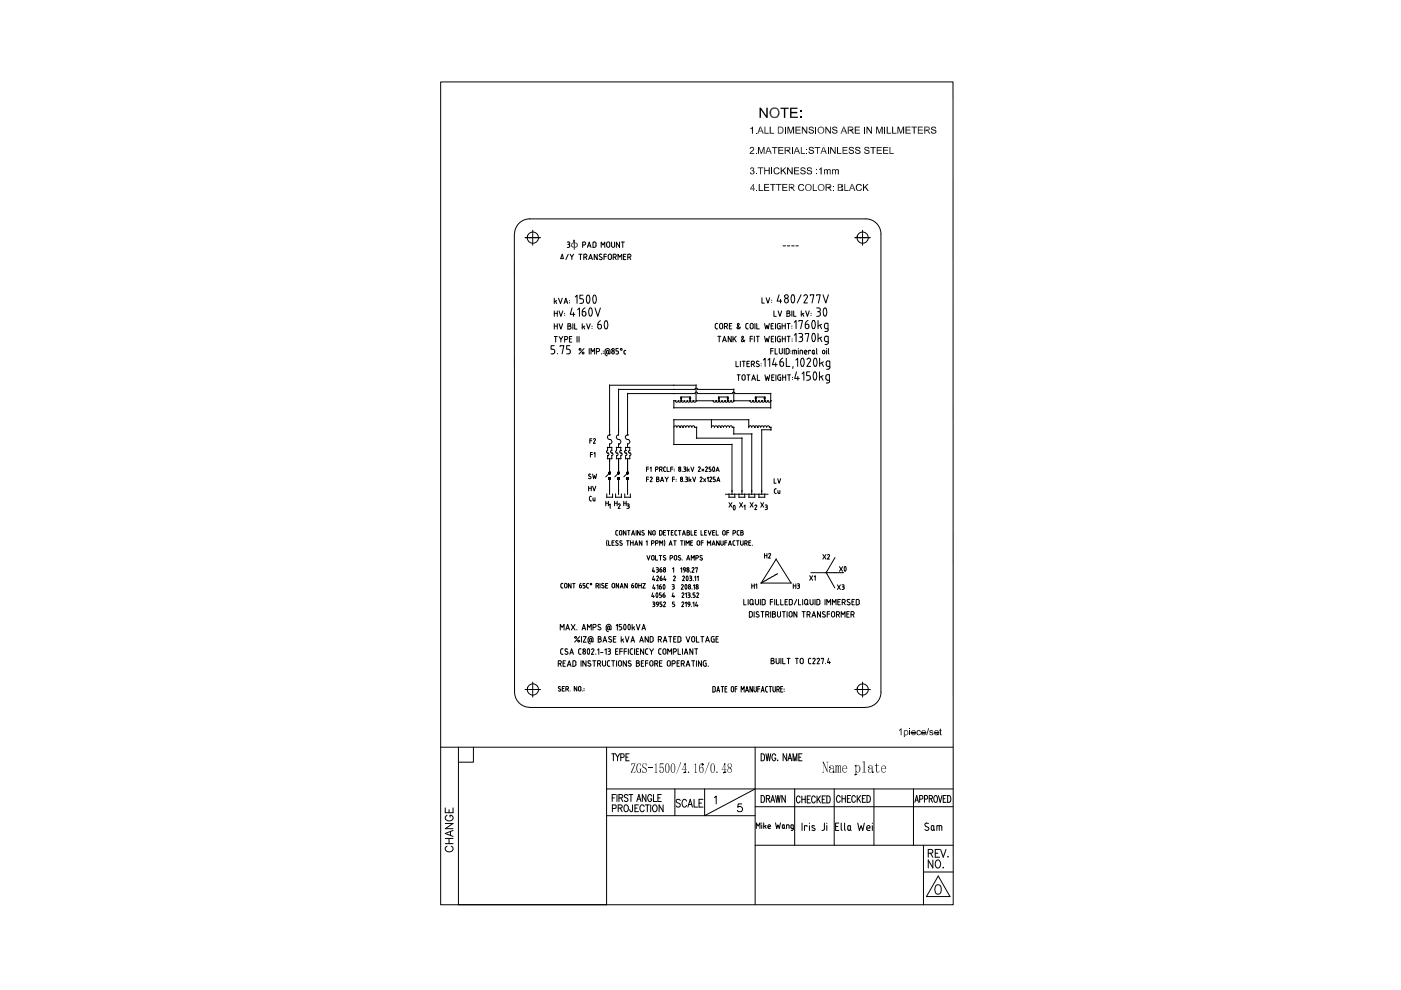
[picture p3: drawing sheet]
<svg xmlns="http://www.w3.org/2000/svg" width="297mm" height="210mm" viewBox="0 0 297 210" stroke-linecap="round" stroke-linejoin="round" font-family="sans-serif">
<g fill="none" stroke="#000" stroke-width=".21">
<path d="M93.4 17.4h108.7v174.4h-108.7zM167 31.8l-.1 .2zM167 32l.1-.1zM167.2 32h.1M167.9 39.7l-.1 .1zM167.9 39.9l.1-.1zM175.7 39.7l-.1 .1zM175.7 39.9l.1-.1zM175.9 39.6l.2 .1zM178.4 39.6h.2zM178.5 39.3l.1-.1zM180.4 27.5l-.1 .2z"/>
<path d="M180.4 27.7h.1zM180.6 27.5h.2zM196.6 27.5l-.1 .2zM109.1 49.7v97a3.2 3.2 0 0 0 3.2 3.3M111.3 50.4h.4M111.8 50.4h.2M112.1 50.4h.7M112.3 46.4h71.2M112.3 46.4a3.2 3.2 0 0 0-3.2 3.2M112.9 50.4h.1M112.9 48.8v.4M112.9 49.3v.2"/>
<path d="M112.9 49.6v.6M112.9 50.3v.2M112.9 50.6v.6M112.9 51.4v.1M112.9 51.7v.3M113.2 50.4h.6M113.9 50.4h.1M114.2 50.4h.4M119.2 53.9l.3 .9h-.6zM120.3 51.3h.2M120.3 52.5h.2M120.4 51.8h.1"/>
<path d="M120.5 53.9l-.5 1.1M120.5 51.3l.3 .2-.3 .3 .3 .3M120.8 52.1l-.3 .3M120.9 53.9l.3 .6 .4-.6M121.2 54.5v.5M122.7 53.9h.7M123.1 53.9v1.1M123.5 52h.3M123.8 54.5h.3M123.8 51.3h-.3v1.2M123.9 51.3a.32 .32 0 0 1 .3 .3 .32 .32 0 0 1-.3 .3M124.1 53.9h-.3v1.1"/>
<path d="M124.1 53.9a.32 .32 0 0 1 .3 .3 .32 .32 0 0 1-.3 .3M124.2 54.5l.2 .5M124.5 52.5l.4-1.2 .4 1.2M124.7 52.1h.5M124.8 55l.4-1.1 .4 1.1M124.9 54.8h.6M126 51.3h-.3v1.2h.3M126 51.3l.4 .3M126.4 51.7v.5l-.4 .2M126.6 53.9v1.1l-.6-1.1v1.1M127 54.9l.4 .2M127.5 52.5v-1.2l.3 .7 .4-.7v1.2"/>
<path d="M127.5 54.5l.2 .3-.3 .2M127.6 53.9h-.3l-.3 .2 .5 .5M128.1 54.4h.5M128.6 53.9h-.5v1.1M128.6 51.6v.5M128.6 51.6a.32 .32 0 0 1 .4-.3 .32 .32 0 0 1 .3 .3v.5a.32 .32 0 0 1-.3 .3 .32 .32 0 0 1-.4-.3M128.9 54.2v.6M129 54.2a.32 .32 0 0 1 .3-.3 .32 .32 0 0 1 .3 .3M129 54.7a.32 .32 0 0 0 .3 .3 .32 .32 0 0 0 .3-.3M129.6 54.2v.6M129.7 51.3v.8M129.7 52.1a.32 .32 0 0 0 .3 .3 .32 .32 0 0 0 .3-.3"/>
<path d="M130 54.5h.3M130.3 53.9h-.3v1.1M130.3 51.3v.8M130.3 53.9a.32 .32 0 0 1 .4 .3 .32 .32 0 0 1-.4 .3M130.4 54.5l.2 .5M131 55v-1.1l.4 .6 .4-.6v1.1M131.4 51.3v1.2l-.7-1.2v1.2M131.7 51.3h.7M132 51.3v1.2M132.2 54.4h.4M132.7 53.9h-.5v1.1h.5M133.1 54.5h.3"/>
<path d="M133.4 53.9h-.3v1.1M133.4 53.9a.32 .32 0 0 1 .4 .3 .32 .32 0 0 1-.4 .3l.3 .5M166 52.1h.5M166.9 52.1h.5M167.9 52.1h.5M168.7 52.1h.5M178.4 40.3l.2 .1zM178.5 40.2h.2zM181.3 50.4h.4M181.8 50.4h.1M182 50.4h.7M182.8 50.4h.1"/>
<path d="M182.9 48.8v.4M182.9 49.3v.2M182.9 49.6v.6M182.9 50.3v.2M182.9 50.6v.6M182.9 51.4v.1M182.9 51.7v.3M183 50.4h.7M183.5 46.4a3.2 3.2 0 0 1 3.3 3.2M183.9 50.4h.1M184.1 50.4h.4M186.8 49.7v97a3.2 3.2 0 0 1-3.2 3.3"/>
<path d="M116.8 75h.4M117.5 73.3h-.7v.8h.4a.49 .49 0 0 1 .4 .4 .49 .49 0 0 1-.4 .5M117.5 63.2v1.2M117.5 65.9v1.2M117.5 68.6v1.2M117.5 66.4h.7M117.5 69.1h.7M117.5 71.3h.7M117.8 63.9l.2 .5M117.8 71.3v1.2M118 63.7l-.5 .3M118.2 65.9v1.2"/>
<path d="M118.2 68.6v1.2M118.2 74.9v.1M118.4 63.2l.4 1.2 .4-1.2M118.5 65.9l.4 1.2 .4-1.2M118.5 68.6l.4 1.2 .4-1.2M118.5 71.3l.4 .6 .4-.6M118.7 73.5v-.2h.8l-.3 1.7M118.9 71.9v.6M119.6 64.4l.4-1.2 .4 1.2M119.7 64h.6M119.7 66.4v.1M119.7 66.9h.1"/>
<path d="M119.7 72h.3M120 71.3h-.3v1.2M120.1 71.3a.32 .32 0 0 1 .3 .4 .32 .32 0 0 1-.3 .3M120.1 75h.4M120.4 69.1h.3M120.7 68.6h-.3v1.2h.3a.32 .32 0 0 0 .4-.3 .32 .32 0 0 0-.3-.4M120.7 63.7v.1M120.7 64.1v.1M120.7 71.9h.4M120.8 68.6l.2 .3-.2 .2M120.8 73.3h-.7v.8h.4a.49 .49 0 0 1 .4 .4 .49 .49 0 0 1-.4 .5M121.2 71.3h-.5v1.2h.5"/>
<path d="M121.3 65.3l-.4 1.3h1M121.5 68.6v1.2M121.6 66.3v.8M121.8 68.6v1.2h.5M122 63l.3-.4v1.7M122.3 71.3v1.2M122.5 65.7l.4-.4v1.8M122.8 71.3v1.2M123.4 68.6v1.2M123.6 62.6h-.7v.7l.5 .1 .3 .3M123.7 63.8l-.2 .5h-.6M123.7 69.3l.3 .5"/>
<path d="M123.8 66.1h-.4l.1 .5a.39 .39 0 0 0 .3 .4 .39 .39 0 0 0 .4-.4M123.8 73.9l-1 1.2M123.8 66.1h.3l.1 .3M124 69.1l-.6 .3M124 65.3l-.4 .3-.1 .5M124.2 66.5v.1M124.4 68.6l.4 1.2 .3-1.2M124.5 62.7l.1-.1a1.05 1.05 0 0 1 .3 1.6l-.1 .1a1.05 1.05 0 0 1-.3-1.6zM124.9 73.9v1.2M125 65.4l.1-.1a1.05 1.05 0 0 1 .3 1.6l-.1 .1a1.05 1.05 0 0 1-.3-1.6zM125.3 75.1v-1.2l.4 .7 .4-.7v1.2M125.5 69.1v.1"/>
<path d="M125.5 69.6v.1M125.9 62.7l.1-.1a1.05 1.05 0 0 1 .2 1.6l-.1 .1a1.05 1.05 0 0 1-.2-1.6zM126.2 65.3l.5 1.8 .6-1.8M126.4 74.6h.4M126.7 68.8h.4M126.8 74.5a.32 .32 0 0 0 .3-.3 .32 .32 0 0 0-.3-.3h-.4v1.2M127.1 68.8a.44 .44 0 0 1 .4 .6 .44 .44 0 0 1-.7 .1l-.1-.7M127.3 68l-.4 .3-.2 .5M127.5 75v.1M127.9 74.4v.1M127.9 74.9h.1M128.3 68.1l.1-.1a1.05 1.05 0 0 1 .3 1.6l-.1 .1a1.05 1.05 0 0 1-.3-1.6z"/>
<path d="M128.6 74.5v.4M128.6 74.9l.2 .1 .2-.1M128.8 74.3h.2v.6l.1 .1 .2-.1v-.5a.52 .52 0 0 0-.5-.5 .52 .52 0 0 0-.5 .5v.8l.4 .2M128.8 74.3l-.2 .2M129.7 74.8a.28 .28 0 0 1 .3-.4 .28 .28 0 0 1 .2 .4M129.7 74.8l.2 .2 .3-.2M131.1 73.9h-.5v.5h.4l.1 .3M131.1 74.7v.1M131.1 74.8l-.1 .2-.4 .1M132.5 74.3h.2M132.5 74.3l-.2 .1v.4l.4 .3M151.6 68.9l.1 .7 .3 .1"/>
<path d="M151.9 69.7h.2M151.9 68.6h.2M152 68.6l-.3 .3M152.2 71.3h.6M152.5 71.3v1.2M152.6 68.9v.5M152.6 68.9a.32 .32 0 0 1 .3-.3 .32 .32 0 0 1 .3 .3M152.6 69.4a.32 .32 0 0 0 .3 .3 .32 .32 0 0 0 .3-.3M153.2 72.5l.4-1.2 .4 1.2M153.2 68.9v.5M153.3 72.2h.6M153.9 68.6h-.3v1.1"/>
<path d="M153.9 68.6a.32 .32 0 0 1 .4 .3 .32 .32 0 0 1-.4 .3h-.3M154 69.2l.2 .5M154.6 69.1h.4M155 71.3v1.2l-.6-1.2v1.2M155.2 68.6h-.6v1.1h.6M155.4 71.3v1.2M155.7 71.8l.4 .7M156 76.6v1.1h.6M156.1 71.3l-.7 .7M156.3 69.4v.2l.3 .1M156.3 79.5h.6M156.3 68.9l.6 .8"/>
<path d="M156.4 68.9l-.1-.2 .3-.1 .1 .3M156.6 79.5v1.2M156.7 68.9l-.4 .6M157 76.6v1.1M157 69.4l-.5 .3M157.2 72.2v.2h.3M157.3 79.8v.5a.32 .32 0 0 0 .4 .3 .32 .32 0 0 0 .3-.3v-.5M157.3 79.8a.32 .32 0 0 1 .4-.3 .32 .32 0 0 1 .3 .3M157.4 76.6h.6M157.6 71.6l-.4 .6M157.6 71.6l-.1-.3-.2 .1 .5 1.1M157.7 76.6v1.1"/>
<path d="M157.9 72.1l-.4 .3M158.1 68.9v.6M158.1 69.4l.3 .3h.2M158.4 77.1h.4M158.4 79.5h.6M158.6 68.6h-.3l-.2 .3M158.7 79.5v1.2M158.9 76.6h-.5v1.1h.5M159 68.9v.5M159 71.9h.6M159.1 68.9a.32 .32 0 0 1 .3-.3 .32 .32 0 0 1 .3 .3M159.1 69.4a.32 .32 0 0 0 .3 .3 .32 .32 0 0 0 .3-.3"/>
<path d="M159.3 77.2h.3M159.6 71.3h-.6v1.2M159.6 76.6h-.3v1.1M159.6 76.6a.32 .32 0 0 1 .4 .3 .32 .32 0 0 1-.4 .3M159.7 68.9v.5M159.7 77.2l.2 .5M159.9 71.3v1.2M160.1 68.6v1.1M160.3 77.6l.4 .2M160.4 71.3h.6M160.4 68.6v1.1h.6M160.6 79.5v1.2h.5"/>
<path d="M160.7 71.3v1.2M160.9 77.2l.1 .3-.3 .2M160.9 76.6h-.3l-.2 .1 .1 .3 .3 .2M161.4 77.1h.1M161.4 77.6h.1M161.5 63.1v1.2h.6M161.8 76.3l.4-.3v1.7M162.1 68.6l.2 1.1 .3-.7 .3 .7 .2-1.1M162.1 71.3l.2 1.2 .3-.8 .3 .8 .2-1.2M162.2 79.5l.2 1.2 .3-.8 .2 .8 .3-1.2M162.4 63.1l.4 1.2 .4-1.2M162.8 76.3l.4-.3v1.7"/>
<path d="M163.4 74.4h.5M163.5 69.1h.4M163.5 71.9h.4M163.6 63.6v.1M163.6 64.1h.1M163.6 80h.4M163.9 73.9h-.5v1.2M164 68.6h-.5v1.1h.5M164 71.3h-.5v1.2h.5M164.1 65.9v1.2h.5M164.1 79.5h-.5v1.2h.5M164.2 76l-.4 1.3h1"/>
<path d="M164.3 73.9v1.2h.5M164.4 68.6v1.1M164.4 71.3v1.2M164.5 76.9v.8M164.5 79.5v1.2M164.8 68.9v.5M164.8 71.6v.6M164.8 69.4l.3 .3M164.8 72.1l.4 .4M164.9 79.8v.6l.3 .2M165 65.9l.4 1.2 .3-1.2M165.1 68.6h.3"/>
<path d="M165.1 68.6l-.3 .3M165.2 62.5l-.4 1.4h.9M165.2 69.1h.2v.6h-.3M165.2 73.9v.8M165.3 74.7a.32 .32 0 0 0 .3 .3 .32 .32 0 0 0 .3-.3M165.3 71.9h.1v.6h-.3M165.4 76.7h.5l.2 .4M165.4 80h.1v.7h-.3M165.4 76.7v.6M165.4 77.3a.39 .39 0 0 0 .4 .4 .39 .39 0 0 0 .3-.4M165.4 71.3h-.4l-.2 .3M165.5 63.5v.7"/>
<path d="M165.5 79.5h-.4l-.2 .3M165.8 69.1h.7M165.8 68.6v1.1M165.9 71.9h.6M165.9 71.3v1.2M165.9 73.9v.8M165.9 80h.7M165.9 79.5v1.2M166 75.9l-.5 .4-.1 .4M166.1 77.1v.2M166.3 73.9v1.2M166.3 63.9a.43 .43 0 0 1 .4-.6 .43 .43 0 0 1 .4 .6"/>
<path d="M166.4 63.8a.39 .39 0 0 0 .3 .4 .39 .39 0 0 0 .4-.4M166.5 68.6v1.1M166.5 71.3v1.2M166.6 79.5v1.2M166.7 76v1.7h.8M166.8 66.4h.4M166.9 68.6h.6M166.9 71.3h.6M167 79.5h.6M167.2 65.9h-.4v1.2h.4a.33 .33 0 0 0 .3-.3 .33 .33 0 0 0-.3-.4M167.2 68.6v1.1M167.2 65.9l.2 .3-.2 .2"/>
<path d="M167.2 71.3v1.2M167.3 74.2v.5M167.3 79.5v1.2M167.3 74.2l-.2-.3h-.4v1.2l.4-.1 .2-.3M167.7 74.4v.1M167.7 74.9h.1M167.9 65.9v1.2M167.9 69.1v.1M167.9 69.6h.1M167.9 62.6l.1-.1a1.05 1.05 0 0 1 .3 1.6l-.1 .1a1.05 1.05 0 0 1-.3-1.6zM167.9 71.9h.1M167.9 72.3v.1"/>
<path d="M168 80v.1M168.1 77.7v.4M168.3 65.9v1.2h.5M168.4 68.3l.4-.3v1.7M168.4 71.1l.4-.4v1.7M168.5 74.3v.8M168.6 74.3h-.5v.8M168.7 74.3l.2 .2M168.7 76.3l.4-.3v1.7M168.9 78.8l-.4 1.4h1M168.9 74.5v.6M169.2 79.8v.8"/>
<path d="M169.2 73.9v.1M169.2 74.3v.8M169.4 68.2v-.2h.7l-.3 1.7M169.4 70.7h.4M169.4 72.4h.4M169.6 71.5h.2M169.8 70.7a.39 .39 0 0 1 .4 .4 .39 .39 0 0 1-.4 .4M169.8 71.5h.2l.2 .3M169.8 62.5l-.8 1.7M169.9 65.9v1.2M169.9 76h.1a1.05 1.05 0 0 1 .3 1.6l-.1 .1a1.05 1.05 0 0 1-.3-1.7zM170.1 79.3l.3-.5v1.8"/>
<path d="M170.1 66.6l.3 .5M170.1 71.9v.2M170.1 74.5v.6M170.2 74.5l-.2-.2h-.4v.8M170.2 72l-.1 .3-.3 .1M170.4 66.4l-.5 .3M170.4 62.8a.39 .39 0 0 1 .6-.3 .39 .39 0 0 1 .2 .6M170.5 74.5v.4M170.6 74.5l.3-.2 .2 .2M170.6 74.8l.1 .2 .4 .1M170.7 68.8v.5a.39 .39 0 0 0 .4 .4 .39 .39 0 0 0 .4-.4M170.7 70.9v-.2h.8l-.4 1.7"/>
<path d="M170.7 68.8h.4M170.8 65.9l.4 1.2 .4-1.2M171.1 74.5v.1h-.6M171.1 76.2a.39 .39 0 0 1 .5-.2 .39 .39 0 0 1 .2 .5M171.1 63.1l-.7 1.1h.8M171.1 68.7l.3 .1 .1 .3M171.3 67.9l-.4 .4-.2 .4M171.4 79.6l.3 .1 .1 .3M171.5 69.1v.2M171.7 78.8h-.7v.8h.4M171.8 62.7v-.2h.8l-.4 1.7M171.8 76.6l-.7 1.1h.8"/>
<path d="M171.8 74.4v-.1h-.4v.8M172 66.4v.1M172 66.9h.1M172.2 74.5v.4M172.2 74.4l.1-.1h.3v.6M172.2 74.8l.2 .3 .3-.3M172.3 68h.1a1.05 1.05 0 0 1 .3 1.6l-.1 .1a1.05 1.05 0 0 1-.3-1.7zM172.3 70.8l.1-.1a1.05 1.05 0 0 1 .3 1.6l-.1 .1a1.05 1.05 0 0 1-.3-1.6zM172.6 78.9h.1a1.05 1.05 0 0 1 .3 1.6l-.1 .1a1.05 1.05 0 0 1-.3-1.7zM172.6 74.9l.2 .2M172.7 76h.1a1.05 1.05 0 0 1 .2 1.6l-.1 .1a1.05 1.05 0 0 1-.2-1.7zM173.1 62.7v-.2h.8l-.4 1.7"/>
<path d="M173.1 65.3h.5a.39 .39 0 0 1 .3 .4 .39 .39 0 0 1-.3 .4l.2 .1 .1 .2M173.1 73.9l.1 1.2M173.4 66.1h.1M173.4 68v1.7M173.4 70.7v1.7M173.7 78.8v1.8M173.8 76v1.7M173.8 68.9l.4 .8M173.9 71.7l.3 .7M173.9 66.5v.1M173.9 66.6l-.2 .4-.6 .1M174.1 79.8l.4 .8"/>
<path d="M174.2 68.8l-.8 .3M174.2 76.9l.4 .8M174.2 71.5l-.8 .4M174.5 62.5l.6 1.7 .5-1.7M174.5 79.6l-.8 .4M174.6 76.7l-.8 .4M174.7 65.4l.1-.1a1.05 1.05 0 0 1 .3 1.6l-.1 .1a1.05 1.05 0 0 1-.3-1.6zM174.8 68.9l.1 .6 .3 .2M174.8 71.6v.5M174.8 72.1l.4 .3M174.9 74.5v.3M174.9 74.5l-.3-.2-.2 .5 .3 .2 .2-.2"/>
<path d="M174.9 73h.4M175.1 79.8v.5M175.1 68.6h.5v1.3M175.1 69.7h.5M175.2 68.5l-.4 .4M175.2 76.9l.1 .7 .6 .1M175.2 71.3h.4v1.4M175.2 72.4h.4M175.2 71.3l-.4 .3M175.2 76.9l.2-.3h.5v1.3M175.3 73.9v.1M175.3 74.3v.8"/>
<path d="M175.4 79.4h.5v1.5M175.5 79.4l-.4 .4M175.6 69.9l-.2 .3-.5 .1M175.6 72.7l-.3 .3M175.6 73.9v1l.2 .2M176 77.9l-.2 .3-.5 .1M125.1 93.4h.4M125.2 96.4h.4M125.5 93h-.4v1M125.6 95.9h-.4v1M125.8 93.1l.2-.1 .2 .1-.4 .9h.4M125.9 96.2l.3-.3v1"/>
<path d="M128.7 94.9h1.1M128.7 97.3h1.1M128.8 96.6h.1M128.8 96.1h.1M128.8 94.8v.8M128.8 96.5v.8M128.8 95.5l-.1 .1a.39 .39 0 0 0 .3 .5l.1 .3-.3 .2M129.2 92.2h.1M129.2 93.2h.1M129.2 81.6v10.7M129.2 94.1v.8M129.2 97.2v3.3"/>
<path d="M129.2 81.7h18.5M129.3 92.2a.49 .49 0 0 0-.5 .6 .49 .49 0 0 0 .6 .4 .48 .48 0 0 1 .3 .5 .48 .48 0 0 1-.4 .4M129.7 96.1h.1M129.7 95.5l-.2 .1a.39 .39 0 0 0 .4 .5l.1 .3-.3 .2M129.7 94.8v.8M129.7 96.5v.8M130.6 94.9h1.1M130.6 97.3h1.1M130.7 94.8v.8M130.7 96.5v.8M130.7 96.6h.1M130.7 95.5l-.2 .4 .3 .2"/>
<path d="M130.8 96.1h.1M130.8 96.1l.2 .3-.2 .2M131.1 94.2h.1M131.1 93.2h.1M131.1 82.5v9.8M131.1 94.1v.8M131.1 97.2v3.3M131.1 82.6h16.3M131.2 92.2a.48 .48 0 0 0-.5 .5 .48 .48 0 0 0 .5 .5M131.2 93.2a.48 .48 0 0 1 .4 .5 .48 .48 0 0 1-.4 .4M131.6 95.5h.1M131.6 96.1h.1"/>
<path d="M131.6 94.8v.8M131.6 96.5v.8M131.6 95.5l-.1 .1a.38 .38 0 0 0 .3 .5l.1 .3-.3 .2M132.6 94.9h1M132.6 97.3h1M132.6 95.5h.1M132.6 96.1h.1M132.6 94.8v.8M132.6 96.5v.8M132.7 95.5l-.2 .1a.39 .39 0 0 0 .3 .5l.1 .3-.2 .2M133.1 92.2h.1M133.1 93.2h.1"/>
<path d="M133.1 83.4v8.9M133.1 94.1v.8M133.1 97.2v3.3M133.1 83.5h14.3M133.1 92.2a.49 .49 0 0 0-.5 .6 .49 .49 0 0 0 .6 .4 .48 .48 0 0 1 .3 .5 .48 .48 0 0 1-.4 .4M133.5 96.1h.1M133.5 94.8v.8M133.5 96.5v.8M133.5 95.5l-.3 .2 .2 .3a.28 .28 0 0 1 .4 .3 .28 .28 0 0 1-.3 .3M137.1 99.5h.4M137.5 99h-.4v1M137.8 99.2l.2-.2v1"/>
<path d="M139 99.5h.4l.1-.4-.5-.1v1M139.8 99.5h.3M140.1 99.5l.3-.2-.1-.2-.5-.1v1M140.2 99.5l.2 .5M140.7 99.7l.2 .3h.2M141.1 99l-.4 .2v.6M141.4 99v1h.5M142.2 99.5h.5M142.7 99h-.5v1M142.8 86.5h20.6M142.8 85h.4M142.8 89h16"/>
<path d="M142.8 94.2h12.4M142.9 84.9v1.6M142.9 88.9v5.4M143 99.5h.1M143 99.8v.1M143.2 85h.1M143.2 85l.2 .3 .3-.1 .1-.2M143.8 85h.1M144.1 90.6h.1M144.3 84.4h.3M144.3 84.3l.1 .8M144.4 85h.1"/>
<path d="M144.4 84.2h2M144.4 84.1v.4M144.5 84.3l-.1 .8M144.7 99.9v.1M144.7 90.6h.1M144.8 90.6l.1-.2 .3-.1 .2 .3 .1-.2 .3-.1 .2 .3a.32 .32 0 0 1 .4-.3 .32 .32 0 0 1 .3 .3l.1-.2 .3-.1 .2 .3M144.8 90.6l-.3-.3-.3 .1-.1 .2v-.2l-.4-.1-.2 .3v-.2l-.4-.1-.2 .3M144.9 99l.5 .1-.2 .3M145 85h.1M145.1 99.5h.1M145.2 99.4a.28 .28 0 0 1 .2 .3 .28 .28 0 0 1-.2 .3h-.3M145.7 85h.1"/>
<path d="M145.7 99v1M145.9 99.5l.2 .5M146.1 99.5l-.4 .2M146.1 84.4h.4M146.2 84.3l.1 .8 .1-.8M146.3 85h.1M146.3 84.1v.4M146.5 99l.3 1 .3-1M146.9 85h.1M147.2 90.6h.5M147.3 83.4l.1-.2 .3-.1 .2 .3M147.6 85h.1"/>
<path d="M147.6 81.6v3.5M147.6 85l-.1 .2-.3 .1-.2-.3-.3 .3-.3-.1-.1-.2-.1 .2-.3 .1-.2-.3-.2 .3-.4-.1v-.2l-.1 .2-.3 .1-.3-.3-.1 .2-.3 .1-.2-.3M147.6 92.9h9.8M147.7 85h3.5M147.7 90.5v2.5M147.8 83.5h7.5M147.8 82.6h7.9M147.9 82.5a.29 .29 0 0 0-.3-.2 .29 .29 0 0 0-.3 .2M148.1 99.2l.2-.2 .2 .3M148.4 99.3l-.4 .7h.5M148.8 99.5l.4 .4M149.2 99.5l-.4 .4"/>
<path d="M149.6 99.2l.2-.2 .2 .1-.4 .9h.4M150.7 99h-.4v.5h.2a.25 .25 0 0 1 .3 .2 .25 .25 0 0 1-.3 .3h-.2M150.8 88.9v1.8M150.9 90.6v-.2l.4-.1 .2 .3 .1-.2 .3-.1 .2 .3M151.2 85h.1M151.2 85l.2 .3 .3-.1 .1-.2 .2 .3 .3-.1 .1-.2 .3 .3 .3-.1 .1-.2 .2 .3 .3-.1 .1-.2 .1 .2 .3 .1 .2-.3 .1 .2 .3 .1 .3-.3v.2l.4 .1 .2-.3M151.2 99h.1a.47 .47 0 0 1 .3 .5 .47 .47 0 0 1-.4 .4l-.1-.4zM151.8 85h.1M151.8 100l.3-1 .4 1M151.9 99.7h.5M152.1 90.6h.1M152.3 84.4h.3"/>
<path d="M152.3 84.3l.1 .8M152.4 85h.1M152.4 84.2h2M152.4 84.1v.4M152.5 84.3l-.1 .8M152.7 90.6h.1M152.7 90.6l.3-.3 .3 .1 .1 .2 .1-.2 .3-.1 .2 .3 .1-.2 .3-.1 .2 .3 .1-.2 .3-.1 .3 .3M152.7 90.6l-.2-.3-.3 .1-.1 .2M153 85h.1M153.7 85h.1M154.1 84.4h.4M154.2 85h.2"/>
<path d="M154.2 84.3l.1 .8 .1-.8M154.3 85h.1M154.3 84.1v.4M154.9 85h.1M155.2 90.6h.5M155.2 94.2v10.7M155.3 83.4v-.2l.3-.1 .2 .3M155.5 85h3.5M155.5 92h4M155.6 85h.1M155.6 82.5v2.6M155.6 90.5v1.6"/>
<path d="M155.7 83.5h7.7M157.3 92.8v12.1M158.7 88.9v1.8M159 85h.1M159 85l.2 .3 .3-.1 .1-.2 .1 .2 .3 .1 .3-.3M159.4 80.7l.4-1.2 .4 1.2M159.4 91.9v13M159.5 80.3h.6M159.6 85h.1M160 90.6h.1M160.1 84.4h.3M160.1 85h.2"/>
<path d="M160.1 84.2h2.1M160.1 84.3l.1 .8 .2-.8M160.2 85h.1M160.2 84.1v.4M160.3 85l.2 .3 .3-.1 .1-.2M160.6 90.6h.1M160.9 85h.1M160.9 85l.2 .3 .3-.1 .1-.2M161.5 91.1h2M161.5 85h.1M161.5 91.1v13.8M162 84.4h.3"/>
<path d="M162 84.3l.1 .8 .1-.8M162.1 85h.1M162.1 84.1v.4M162.1 85v.2l-.3 .1-.3-.3M162.8 85h.1M162.8 85l.2 .3 .3-.1 .1-.2M162.8 85l-.1 .2-.3 .1-.3-.3M163.1 90.6h.4M163.2 90.6l-.3-.3-.3 .1-.1 .2a.32 .32 0 0 0-.3-.3 .32 .32 0 0 0-.3 .3l-.2-.3-.3 .1-.1 .2-.3-.3-.3 .1-.1 .2-.2-.3-.3 .1-.1 .2-.1-.2-.3-.1-.2 .3-.1-.2-.3-.1-.2 .3M163.4 85h.1M163.4 83.4v3.1M163.4 90.5v.7"/>
<path d="M168 80.4v.1M171 80.6h.4M171.8 80v.2M171.8 80.2l-.1 .2-.3 .2M175.1 80.2l.4 .4M175.2 81.2h.3M175.4 80.6h.5M175.9 80.8l-.3 .4M124.8 101.4l.3 .1M124.8 103.1v1M124.8 103.5h.5M124.9 100.9l.4 .3-.2 .3"/>
<path d="M125.2 106.2h.2M125.2 105.3h.2M125.2 105.2l-.2 .3 .1 .6 .1 .1M125.3 100.6l-.4-.1v.4M125.3 103.1v1M125.6 103.1l.4 1 .3-1M125.6 100.5l.3 1 .2-.6 .2 .6 .2-1M125.7 105.6v.4M125.8 106l.1 .2M126.2 105.6v.6h-.3M128.4 106.3v.9M128.4 106.7h.6"/>
<path d="M128.6 105.4h1.3M128.7 104.7v.8M128.7 114.5v1.2M129 106.3v.9M129 114.7v.9h.5M129.1 101.4h.1M129.1 101.5h.1M129.1 100.3h.1M129.1 101.3v.1zM129.1 100.2v.1zM129.1 100.4h.1M129.2 101.3l-.1 .1z"/>
<path d="M129.2 101.4v.2zM129.2 100.1l-.1 .2zM129.2 100.1v.2zM129.2 100.3l-.1 .1zM129.2 100.3v.1zM129.2 107.1l.2-.2v.9M129.2 101.3v.1zM129.2 101.3h.1M129.2 101.4h.1M129.2 100.1h.1M129.2 100.3v.2zM129.2 100.3h.1"/>
<path d="M129.2 101.3v3.6M129.2 100.3l-.8 .8M129.3 101.3l-.1 .1zM129.3 101.4l-.1 .2zM129.3 100.1l-.1 .2zM129.3 100.3l-.1 .2zM129.3 101.3v.1zM129.3 101.4v.2zM129.3 100.1v.2zM129.3 100.3v.2zM129.4 101.3l-.1 .1zM129.4 101.3v.1z"/>
<path d="M129.4 101.4l-.1 .2zM129.4 101.4v.2zM129.4 100.1l-.1 .2zM129.4 100.2l-.1 .1zM129.4 100.2v.1zM129.4 100.3l-.1 .1zM129.4 100.3v.1zM129.4 101.4h.1M129.4 101.5h.1M129.4 100.3h.1M129.4 100.4h.1M129.8 115.1h.3"/>
<path d="M129.9 104.7v.8M130.2 114.7h-.4v.9h.4M130.3 106.3v.9M130.3 106.7h.6M130.5 105.4h1.3M130.5 104.7v.8M130.5 115.5l.4 .2M130.7 114.7h.3M130.8 114.6l-.2 .3 .3 .3M130.8 113.5h.2M130.9 106.3v.9M131 115.2l.1 .3-.2 .1"/>
<path d="M131 101.4h.1M131 101.3v.1zM131 101.5h.1M131 100.3h.1M131 100.2v.1zM131 112.5h-.3l-.1 .2v.7l.2 .1M131 100.4h.1M131 100.1v.2zM131.1 101.3l-.1 .1zM131.1 101.4l-.1 .2zM131.1 100.1l-.1 .2zM131.1 100.3l-.1 .1z"/>
<path d="M131.1 107l.2-.2 .2 .1-.4 .9h.4M131.1 101.3v.1zM131.1 101.4v.2zM131.1 100.1v.2zM131.1 100.3v.1zM131.1 100.3v.2zM131.1 101.3h.1M131.1 101.4h.1M131.1 100.1h.1M131.1 100.2h.1M131.1 100.3h.1M131.1 101.3v3.6"/>
<path d="M131.1 100.3l-.8 .8M131.2 101.3l-.1 .1zM131.2 101.4l-.1 .2zM131.2 100.1l-.1 .2zM131.2 100.3l-.1 .2zM131.2 101.3v.1zM131.2 101.4v.2zM131.2 100.1v.2zM131.2 100.2v.1zM131.2 100.3v.2zM131.2 100.3v.1zM131.3 101.3l-.1 .1z"/>
<path d="M131.3 101.4l-.1 .2zM131.3 101.4h.1M131.2 101.5h.1M131.3 101.5h.1M131.3 100.2l-.1 .1zM131.3 100.3l-.1 .1zM131.3 100.3h.1M131.3 100.4h.1M131.3 112.8v.4M131.3 112.8l.4-.3 .2 .3M131.3 113.2l.2 .2 .4-.2M131.4 115.5l.3 .2"/>
<path d="M131.7 104.7v.8M131.8 112.8v.4M131.9 114.7l-.3-.1-.2 .2 .5 .5-.2 .3M132.2 106.7h.6M132.2 106.3v.9M132.4 105.4h1.3M132.5 104.7v.8M132.7 112.5v1l-.5-1v1M132.8 106.3v.9M132.8 114.7h.6M132.9 101.4h.1M132.9 101.5h.1"/>
<path d="M132.9 100.3h.1M132.9 101.3v.1zM132.9 100.2v.1zM132.9 100.4h.1M132.9 106.9h.3M133 101.3l-.1 .1zM133 101.4l-.1 .2zM133 101.4v.2zM133 100.1l-.1 .2zM133 100.3l-.1 .1zM133 100.3v.1zM133 101.3v.1z"/>
<path d="M133 100.1v.2zM133.1 101.3l-.1 .1zM133.1 101.3h.1M133.1 101.4l-.1 .2zM133.1 101.4h.1M133.1 100.1l-.1 .2zM133.1 100.1h.1M133.1 100.3l-.1 .1zM133.1 100.3h.1M133.1 100.3l-.1 .2zM133.1 101.3v3.6M133.1 107.3h.1"/>
<path d="M133.1 112.5h.5M133.1 100.3l-.9 .8M133.1 101.3v.1zM133.1 101.4v.2zM133.1 100.1v.2zM133.1 100.3v.2zM133.1 114.7v.9M133.1 100.3v.1zM133.2 101.3l-.1 .1zM133.2 101.3v.1zM133.2 101.4l-.1 .2zM133.2 100.2l-.1 .1z"/>
<path d="M133.2 100.2v.1zM133.2 100.3l-.1 .1zM133.2 100.3v.1zM133.2 106.8l.2 .3-.2 .2a.28 .28 0 0 1 .2 .2 .28 .28 0 0 1-.2 .3h-.3M133.2 101.4h.1M133.2 101.5h.1M133.2 100.3h.1M133.2 100.4h.1M133.3 112.5v1M133.6 104.7v.8M133.7 115.1h.5M133.7 114.7v.9"/>
<path d="M133.9 113.5l.3-1 .3 1M134 113.2h.5M134.2 114.7v.9M134.6 115.6l.3-.9 .3 .9M134.7 115.4h.4M134.9 112.5v1M135.7 112.5v1l-.5-1v1M136.1 113.4l.3 .1M136.1 114.7v.9l-.5-.9v.9M136.5 112.5h-.2l-.2 .1 .5 .5-.2 .4M137 114.9l.2-.2v.9M137.1 101.6h.4"/>
<path d="M137.2 117.8l.3 1 .3-1M137.5 101.1h-.4v1M137.9 101.3l.2-.1 .2 .3M138 112.5v1l-.5-1v1M138.1 115.2h.3M138.1 118v.5M138.2 118l.3-.2 .2 .2M138.2 118.5l.2 .2 .3-.2M138.3 101.5l-.5 .6h.5M138.4 114.7h-.3v.9M138.4 112.8v.4M138.4 112.8l.3-.3 .2 .3"/>
<path d="M138.4 113.2l.2 .2 .3-.2M138.4 114.6l.3 .4-.3 .2M138.7 118v.5M138.9 112.8v.4M139 115.2l.5-.1v-.4h-.5v.9M139 117.8v1h.4M139.2 101.1l.5 .2-.2 .3 .2 .2-.1 .3h-.4zM139.2 101.6h.2M139.7 117.8h.6M139.9 115.6v-.9l.3 .5 .3-.5v.9M140 102.1l.4-1 .3 1M140 117.8v1"/>
<path d="M140.2 101.9h.4M140.4 112.8v.4M140.4 112.8l-.2-.3h-.4v1h.3M140.4 113.2l-.3 .3M140.6 118.6l.3 .2M140.7 112.9h.3M140.9 114.5v1.2M141 101.1l.4 .6 .3-.6M141.1 118.3l.1 .3-.2 .1M141.1 117.8h-.2l-.3 .1 .5 .4M141.1 112.5h-.4v1h.4M141.4 101.7v.4"/>
<path d="M141.4 112.5h.6M141.7 112.5v1M141.9 115.6l.3-.9 .3 .9M141.9 115.4h.5M142.1 118.3h.2M142.3 117.8h-.2v1M142.3 112.9h.3M142.4 117.8l.2 .3-.2 .2M142.6 101.6h.4M142.7 112.5h-.4v1h.4M142.8 114.7h.6M143 118.5v-.5l.3-.2 .2 .2v.5"/>
<path d="M143 118.5l.2 .2 .3-.2M143 101.1h-.4v1M143.1 114.7v.9M143.3 113.5h.2M143.3 112.5h.2M143.3 112.5l-.2 .2v.7l.2 .1M143.3 101.6v.1M143.3 102h.1M143.8 112.5h.6M143.8 118.6l.3 .2M143.9 118.2l.3 .1M144.1 112.5v1"/>
<path d="M144.2 118.3l.2 .3-.3 .1M144.3 101.8l.1 .3h.2l.1-.3M144.3 117.8h-.4v.4M144.3 114.7h.5M144.3 101.8l.3-.2 .1 .2M144.6 114.7v.9M144.7 118.7v.1M144.7 113.5l.3-1 .3 1M144.8 113.2h.4M145 102.1h.1M145.2 114.7v.9M145.3 102.1h.2"/>
<path d="M145.3 101.1h.2M145.5 115.6v-.9l.3 .5 .3-.5v.9M145.5 101.6h.1M145.6 101.1l.2 .2-.2 .3 .2 .2M145.6 118.8l.3-1 .3 1M145.7 112.9h.2M145.7 118.5h.4M145.8 101.8v.1M145.8 101.9l-.2 .2M145.9 112.5h-.2v1h.2M145.9 112.5l.2 .1-.2 .3 .3 .4-.3 .2M146.1 101.1v1"/>
<path d="M146.3 101.7l.2 .4M146.4 115.1h.4M146.5 112.5v1h.4M146.5 101.6l-.4 .2M146.6 118.8v-1l.3 .5 .3-.5v1M146.9 101.1l.3 1 .3-1M146.9 114.7h-.5v.9h.5M147.3 112.9h.3M147.5 118.3h.3M147.7 112.5h-.4v1h.4M147.8 117.8h-.3v1M147.8 114.9v.5"/>
<path d="M147.8 114.9l.4-.3 .2 .3M147.8 115.3l.2 .3 .4-.3M147.8 117.8l.3 .3-.3 .2M148.3 114.9v.5M148.4 118.6l.3 .2M148.4 101.3l.3-.1 .1 .3M148.6 117.8h.3M148.6 117.8l-.2 .3 .4 .2M148.6 112.5v1h.5M148.7 115.1h.4M148.8 101.5l-.4 .6h.4M148.8 118.3l.1 .3-.2 .1"/>
<path d="M149.1 114.7h-.4v.9M149.2 101.5l.4 .6M149.4 112.9h.3M149.6 101.5l-.4 .6M149.8 112.5h-.4v1h.4M149.9 101.4l.3-.3v1M150 115.6v-.9l.3 .5 .4-.5v.9M150.2 112.5l.3 1 .3-1M150.5 101.3l.3-.1 .1 .3M150.9 101.5l-.4 .6h.4M151 115.6l.3-.9 .3 .9M151.1 112.9h.3"/>
<path d="M151.1 115.4h.4M151.5 101.6l.2 .2M151.6 112.5h-.5v1h.5M151.6 101.1h-.4v.5h.2M151.6 101.8v.1M151.7 101.9l-.1 .2h-.4M151.8 112.5v1h.5M152 102.1l.3-1 .3 1M152.1 101.9h.4M152.5 114.7v.9l-.6-.9v.9M152.8 114.7v.7M152.8 115.3l.2 .3 .4-.3"/>
<path d="M153.2 112.8v.4M153.2 112.8l.4-.3 .2 .3M153.2 113.2l.2 .2 .4-.2M153.3 114.7v.7M153.7 115.1h.4M153.8 112.8v.4M153.8 104.8h9.1M154.1 114.7h-.4v.9M154.1 112.9h.4M154.4 115.6l.4-.9 .3 .9M154.5 112.5h-.4v1M154.5 105.4h1.4"/>
<path d="M154.5 115.4h.5M154.6 104.7v.8M154.6 106.6l.6 .9M155.2 106.6l-.6 .9M155.4 114.9l.1 .6 .3 .1M155.4 113h.3M155.6 107.2a.47 .47 0 0 1 .3 .4 .47 .47 0 0 1-.3 .5l-.1-.5zM155.7 113l.3-.2-.1-.2-.5-.1v1M155.8 104.7v.8M155.8 114.7h-.3l-.1 .2M156.2 114.7h.5M156.4 114.7v.9"/>
<path d="M156.5 113.5h.2M156.5 112.5h.2M156.6 112.5l-.3 .2 .1 .7 .2 .1M156.6 105.4h1.3M156.7 104.7v.8M156.8 106.6l.6 .9M157 114.7v.7M157 115.3l.2 .3 .4-.3M157.1 112.9h.2M157.3 112.9l.2-.3-.4-.1v1h.2M157.3 112.9l.3 .4-.3 .2M157.4 106.6l-.6 .9"/>
<path d="M157.6 114.7v.7M157.7 107.3l.2-.2v.9M157.9 115.2l.4-.1 .1-.4h-.5v.9M157.9 104.7v.8M158.2 115.2l.2 .4M158.7 105.4h1.4M158.7 115.1h.4M158.8 104.7v.8M159 106.6l.7 .9M159.2 114.7h-.5v.9h.5M159.5 115.6h.1M159.7 106.6l-.7 .9"/>
<path d="M160 104.7v.8M160 107.2l.3-.1 .1 .3M160.4 107.4l-.4 .6h.4M160.8 105.4h1.4M160.9 104.7v.8M161.3 106.6l.6 .9M161.9 106.6l-.6 .9M162.1 117.4v.9M162.1 117.8h.5M162.1 104.7v.8M162.2 107.1h.2M162.2 108h.2"/>
<path d="M162.3 107.5h.1M162.5 107.1l.2 .1-.2 .3 .2 .2M162.6 117.4v.9M162.7 107.8l-.2 .2M163 117.5l.2-.2 .2 .4M163.3 117.7l-.4 .6h.5M164.1 101.5v1h.4M164.2 103.9v.5M164.2 104.4l.4 .2M164.5 118.5l3.2 5.1M164.6 103.6l-.3 .1-.1 .2M164.6 118.5l-3.2 5.1"/>
<path d="M164.9 101.5l.3 1 .3-1M164.9 104v.5M165 104.4l.1 .2M165.4 104v.6h-.3M174.5 117.6l.6 .9M175.1 117.6l-.6 .9M175.5 117.7l.2-.1 .2 .3M175.9 117.9l-.5 .6h.5M177 118.2l-1.9 3.3M118.8 133.6v-1.2l.4 .6 .4-.6v1.2M118.9 138.4l.3 .3M118.9 123.9v.5"/>
<path d="M118.9 124.4l.4 .3M119.1 137.6h.3M119.2 137.5l-.3 .3v.6M119.2 138.7h.2M119.2 123.7h.1M119.2 123.7l-.3 .2M119.7 124v.4l.2 .2 .3-.1v-.5M119.7 123.9l.3-.2 .2 .2M119.8 138.6l.3 .2M119.9 138.1l.5 .2-.2 .4M120 133.6l.4-1.2 .3 1.2M120 137.6h.4"/>
<path d="M120 137.5l-.2 .2 .1 .3M120.1 133.2h.5M120.8 138.7l.4-1.1 .4 1.1M120.9 138.4h.6M121.1 123.7v1l-.6-1v1M121.1 132.4l.8 1.2M121.4 123.7h.5M121.7 123.7v1M121.9 132.4l-.8 1.2M122.3 133.5v.1M122.7 138.4l.3 .3M122.9 124.1h.2a.27 .27 0 0 1 .2 .3 .27 .27 0 0 1-.3 .2z"/>
<path d="M122.9 135l-1.1 1.2M123 138.7h.2M123.2 137.6l-.5 .2v.6M123.2 123.7l-.3 .4M123.3 135v1.2M123.4 133.6l.4-1.2 .4 1.2M123.5 133.2h.5M123.6 138.4v.1M123.6 138.3l.3-.2 .2 .4M123.6 138.5l.2 .2 .3-.2M123.6 124.7h.2M123.7 135h.6l-.6 1.2h.6"/>
<path d="M123.8 124.1l.3 .2M124 123.7h-.4v.4h.2M124 124.3v.2M124.1 124.4l-.3 .3M124.4 123.9v.5M124.4 124.4l.4 .3M124.5 133.6v-1.2l.4 .6 .4-.6v1.2M124.6 123.7h.2M124.6 123.7l-.2 .2M124.6 137.6h.1a.65 .65 0 0 1 0 1.1l-.2-.6zM124.7 135.5v.6M124.7 135.5a.52 .52 0 0 1 .5-.5 .52 .52 0 0 1 .5 .5v.5"/>
<path d="M124.7 136.1l.2 .3 .3 .1M125 135.6v.3M125 135.9l.2 .2 .2-.2M125.2 135.4h.2v.6M125.2 135.3l-.2 .2M125.4 137.7l.3-.1 .2 .3M125.4 136l.1 .1 .2-.1M125.9 138l-.5 .7h.5M126 132.4h-.3v1.2M126.1 132.4a.32 .32 0 0 1 .3 .3 .32 .32 0 0 1-.3 .3h-.4M126.3 138.7h.1M126.6 123.7h-.2v1"/>
<path d="M126.7 123.7l.2 .3-.5 .2M126.7 137.8l.3-.2v1.1M126.7 124.2l.2 .5M126.7 133.4l.4 .2M126.8 135.5h.3M126.9 132.9l.5 .3-.2 .3M127 132.4l-.2 .2 .1 .3M127 132.4l.3 .1M127.1 135h-.3v1.2h.3M127.2 135l.2 .3-.2 .2a.32 .32 0 0 1 .3 .3 .32 .32 0 0 1-.3 .3M127.2 123.7v1M127.3 138.4h.5"/>
<path d="M127.6 124.6l.2 .1M127.8 123.7l.2 .1M127.8 123.7l-.2 .3 .4 .3M127.8 136.2l.4-1.2 .5 1.2M128 135.8h.5M128 124.2l.1 .3-.2 .2M128.2 137.8l.3-.2v1.1M128.4 124.1h.3M128.8 133v.4M128.9 133.3l.1 .2 .2-.1 .3 .1 .1-.1M128.9 123.7h-.5v1h.5M128.9 137.6h.3l.2 .1-.2 .4 .2 .1v.3"/>
<path d="M128.9 138.7h.3M129 132.8h.2v.6M129 136l.4 .2M129 138.1h.2M129 132.8l-.1 .2M129.2 135.5l.5 .3-.3 .3M129.3 135l.3 .1M129.3 135l-.2 .2 .1 .3M129.4 138.5l-.2 .2M129.5 133.4l.1-.5a.52 .52 0 0 0-.6-.5 .52 .52 0 0 0-.5 .5l.1 .8 .4 .2M129.8 124v.4M129.8 123.9l.3-.2 .2 .2"/>
<path d="M129.8 124.4l.2 .2 .3-.2M130 135.5h.5M130.3 124v.4M130.5 138.1h.4M130.6 135h-.6v1.2h.6M130.6 132.6l.3-.2v1.2M131 137.6h-.5v1.1h.5M131.1 123.7v1l-.5-1v1M131.3 133.6h.2M131.4 138.1h.6M131.5 124.7l.3-1 .3 1M131.6 132.9a.33 .33 0 0 1 .2 .3 .33 .33 0 0 1-.2 .3"/>
<path d="M131.6 124.4h.4M131.7 135v1.2M131.7 132.4h-.4v.5h.2M132 137.6h-.6v1.1M132 135.6l.2 .6M132.2 135.5l-.5 .3M132.3 138.1h.5M132.3 132.4h.1a.65 .65 0 0 1 0 1.1l-.2-.6zM132.6 135l.4 1.2 .3-1.2M132.8 137.6h-.5v1.1M133 123.7v1l-.5-1v1M133.2 137.6v1.1"/>
<path d="M133.3 132.4a.65 .65 0 0 1 0 1.1l-.2-.6zM133.6 138.4l.3 .3M133.8 136.2l.4-1.2 .3 1.2M133.9 135.8h.5M133.9 138.7h.3M133.9 137.6h.3M133.9 137.5l-.3 .3v.6M134 132.4v1.2M134.1 124.1h-.2v.4M134.2 124.1a.27 .27 0 0 1 .2 .3 .27 .27 0 0 1-.3 .2l-.2-.2M134.3 123.7l-.4 .4M134.3 133l.2 .6"/>
<path d="M134.5 132.9l-.5 .3M134.5 137.6v1.1M134.8 123.7h.1a.47 .47 0 0 1 .3 .5 .47 .47 0 0 1-.4 .4l-.1-.4zM134.9 132.4l.4 1.2 .4-1.2M134.9 138.1h.4M135.4 137.6h-.5v1.1h.5M135.4 124.1h.6M135.4 123.7v1M135.6 136.2l.4-1.2 .4 1.2M135.8 135.8h.5M136 123.7v1M136.1 133.6l.4-1.2 .4 1.2"/>
<path d="M136.2 133.2h.5M136.3 123.7h.5l-.5 1h.5M136.5 137.6v1.1l-.7-1.1v1.1M136.9 138.4l.3 .3M137.2 138.7h.2M137.4 137.6l-.5 .2v.6M137.5 135v1.2l-.7-1.2v1.2M137.8 137.6l.3 .5 .5-.5M138.1 138.1v.6M138.4 125.7l-.2 .8h.5M138.4 127.6l.4 .1-.2 .4M138.4 128.6h.2"/>
<path d="M138.5 128.1h.1M138.5 135.4v.4M138.5 135.3l-.3-.3h-.4v1.2h.3M138.5 135.8l-.4 .3M138.5 120.4l-.2 .7h.5M138.6 122.1l-.3 .8h.6M138.6 126.3v.4M138.6 124l-.2 .7h.5M138.6 128.1l.2 .1v.2M138.6 120.9v.4M138.7 122.7v.4M138.8 124.5v.4"/>
<path d="M138.8 128.4l-.2 .2M139.1 120.4h.3M139.1 121.3h.3M139.2 128l.2 .2M139.2 125.7a.47 .47 0 0 1 .4 .5 .47 .47 0 0 1-.4 .4l-.1-.4zM139.2 122.3l.3-.2 .1 .4M139.2 120.8h.2M139.3 124.2l.2-.2v.9M139.4 128.2h.2M139.4 120.3l.2 .1-.2 .4 .2 .2M139.6 122.5l-.4 .6h.4M139.6 121v.1"/>
<path d="M139.6 127.9v.3M139.6 135.6h.3M139.6 127.9l-.3-.2-.2 .3M139.6 128.1l-.3 .5M139.6 121.1l-.2 .2M139.7 138.4l.3 .3M139.8 124.7l.2 .2 .3-.2M139.9 128.6h.2M139.9 138.7h.3M139.9 121.1l.2 .2 .3-.2M139.9 135.6a.32 .32 0 0 0 .4-.3 .32 .32 0 0 0-.4-.3h-.3v1.2M140 135.6l.2 .6"/>
<path d="M140 122.9l.1 .2 .3-.2M140 124.4h-.2v.3M140 124.4l.3 .2M140.1 120.8h-.2v.3M140.1 120.8l.3 .2M140.1 123.9l-.3 .5M140.2 125.7h-.4v.5h.2a.25 .25 0 0 1 .3 .2 .25 .25 0 0 1-.3 .3h-.2M140.2 137.6l-.5 .2v.6M140.2 122.6h-.2v.3M140.2 122.6l.2 .2M140.2 120.3l-.3 .5M140.3 124.6v.1"/>
<path d="M140.3 127.6h-.4v.5l.4 .1v.2M140.3 122.1l-.3 .5M140.3 121v.1M140.3 128.4l-.2 .2M140.4 122.8v.1M140.5 126.2h.5l-.1 .4h-.3zM140.5 137.9l.1 .5a.32 .32 0 0 0 .3 .3 .32 .32 0 0 0 .3-.3v-.5M140.6 137.9a.32 .32 0 0 1 .3-.4 .32 .32 0 0 1 .3 .4M140.6 136.2l.4-1.2 .4 1.2M140.7 127.8l.2-.2 .2 .4M140.7 121v.1M140.7 121l.2-.2 .2 .2"/>
<path d="M140.7 121.1l.1 .2 .3-.2M140.7 124l.1-.1a.47 .47 0 0 1 .3 .5 .47 .47 0 0 1-.4 .5l-.1-.5zM140.7 135.8h.6M140.9 125.7l-.3 .4M140.9 122.1l-.2 .8h.5M141.1 128l-.5 .6h.5M141.1 121v.1M141.1 122.7v.4M141.6 138.7v-1.1l.4 .6 .4-.6v1.1M141.8 135h.6M142.1 135v1.2M142.5 124h.2"/>
<path d="M142.5 124.9h.2M142.6 120.6l.2-.2v.9M142.6 128.6h.2M142.6 124.4h.1M142.7 125.7l-.2 .8h.5M142.7 123.9l.2 .1-.2 .4 .3 .2M142.7 138.2h.4M142.8 122.3l.2-.2 .2 .4M142.8 128.1l.2 .3M142.8 135.5h.4M142.9 126.3v.4M142.9 124.6v.1"/>
<path d="M143 124.7l-.3 .2M143 127.6h-.4v.5h.2M143 128.4l-.2 .2M143.1 138.2a.32 .32 0 0 0 .3-.3 .32 .32 0 0 0-.3-.3h-.4v1.1M143.2 122.5l-.5 .6h.5M143.3 135h-.5v1.2h.5M143.8 137.6v1.1h.5M144.3 120.6l.2-.2v.9M144.4 135.4v.4M144.4 135.3l-.3-.3h-.4v1.2h.3M144.4 135.8l-.4 .3M144.5 124.1l.2-.2 .2 .4"/>
<path d="M144.6 127.8l.2-.2 .2 .4M144.6 125.9l.2-.2 .2 .1-.4 .9h.4M144.7 137.6v1.1M144.7 122.3l.3-.2 .1 .4M144.8 124.3l-.4 .6h.5M144.9 120.6v.1M144.9 120.5l.3-.2 .1 .2M144.9 120.7l.2 .2M144.9 128l-.4 .6h.4M145.1 122.5l-.4 .6h.4M145.1 138.7l.4-1.1 .3 1.1M145.2 138.4h.6"/>
<path d="M145.3 127.9l.2-.3v1M145.3 120.6v.3h-.2M145.3 120.8l-.3 .5M145.3 124l.1-.1a.47 .47 0 0 1 .3 .5 .47 .47 0 0 1-.4 .5l-.1-.5zM145.3 125.9l.2-.2v1M145.5 135l.4 1.2 .4-1.2M145.6 122.2v-.1a.47 .47 0 0 1 .4 .5 .47 .47 0 0 1-.4 .5l-.1-.5zM145.6 121v.1M145.6 121l.3-.2 .2 .2M145.6 121.1l.2 .2 .3-.2M145.8 126.7h.2M145.8 125.7h.2"/>
<path d="M145.8 127.9v.1M145.9 127.9l.2-.3 .2 .3M145.9 128l.2 .2M146 124.6v.1M146 126.2h.1M146 124.6l.2-.2 .2 .2M146 124.7l.1 .2 .3-.2M146 121v.1M146 128.2h.3M146.1 125.7l.2 .3-.2 .1a.28 .28 0 0 1 .2 .3 .28 .28 0 0 1-.2 .3M146.2 122.1l.4 .1-.2 .4M146.3 127.9v.3"/>
<path d="M146.3 128.1l-.3 .5M146.3 122.6h.1M146.4 121.3h.1M146.4 124.6v.1M146.4 122.6l.3 .2M146.6 126.6v.1M146.6 128.6h.1M146.6 135.3l.1 .5a.32 .32 0 0 0 .3 .3 .32 .32 0 0 0 .3-.3v-.5M146.6 122.8v.1M146.7 135.3a.32 .32 0 0 1 .3-.3 .32 .32 0 0 1 .3 .3M146.7 122.9l-.1 .2h-.4M146.7 120.5l.3-.2 .1 .4"/>
<path d="M146.7 124.9h.1M146.9 127.9l.2-.3 .1 1M146.9 137.6v1.1l-.6-1.1v1.1M146.9 126.7h.3M147 123.1h.1M147 124.2l.2-.2v.9M147.1 120.7l-.4 .6h.5M147.2 126.1l.2 .2M147.3 122.4l.2-.3v1M147.3 137.6h.6M147.3 125.7h-.4v.5h.3M147.4 126.4v.1"/>
<path d="M147.4 126.5l-.2 .2M147.4 120.5l.5-.1-.2 .9M147.6 124.6v.1M147.6 124.6l.3-.2 .1 .2M147.6 124.7l.2 .2 .2-.2M147.6 137.6v1.1M147.7 127.6l-.3 .8h.6M147.7 135v1.2h.5M147.7 125.9l.2-.2 .2 .1-.4 .9h.4M147.8 122.4l.2-.3v1M147.8 128.2v.4M148 124.6v.1"/>
<path d="M148.6 135h.6M148.9 135v1.2M149.6 136.2l.4-1.2 .4 1.2M149.7 135.8h.6M150.8 135.3v.6l.3 .2M151.1 135h.3M151.1 135l-.3 .3M151.2 135.5h.2v.7h-.3M151.8 135.5h.4M152.3 135h-.5v1.2h.5M157.7 127.1v1.1h.5M158.6 127.1v1.1"/>
<path d="M159 127.9v-.5a.32 .32 0 0 1 .3-.3 .32 .32 0 0 1 .4 .3l-.1 .5M159 127.9a.32 .32 0 0 0 .3 .3 .32 .32 0 0 0 .4-.3M159.2 129.7h-.3v1.2h.3M159.2 129.7l.3 .3M159.4 123.8v1M159.4 124.2h.5M159.4 128l.4 .2M159.5 130.1v.4M159.5 130.5l-.3 .3M159.9 129.7v1.2M159.9 123.8v1M160.1 127.1v.8"/>
<path d="M160.2 127.9a.32 .32 0 0 0 .3 .3 .32 .32 0 0 0 .3-.3M160.2 124l.2-.2v1M160.3 130.7l.4 .2M160.6 129.7l.3 .1M160.6 129.7l-.3 .3 .5 .4M160.8 130.3l.2 .3-.3 .2M160.8 127.1v.8M161.2 127.1v1.1M161.3 129.7h.7M161.5 123.5l-.2 .1h6.5M161.6 123.5h-.1M161.6 123.5h.1"/>
<path d="M161.7 129.7v1.2M161.9 127.1l.3 .2v.7l-.2 .2h-.4v-1.1h.3M161.9 123.3l-.2 .1M162.1 123.2l-.1 .1M162.3 123.1l-.1 .1M162.3 123.1h.1M162.3 130.3h.4M162.5 123h-.2M162.7 129.7h-.4v1.2M162.7 129.7a.32 .32 0 0 1 .3 .3 .32 .32 0 0 1-.3 .3M162.8 130.3l.2 .6M162.9 122.7l-.4 .3"/>
<path d="M163 122.7h.1M163.3 122.5l-.2 .1M163.3 127.6h.5M163.4 129.7v1.2M163.5 139.6h.5l.1 .3-.3 .2a.33 .33 0 0 1 .4 .3 .33 .33 0 0 1-.4 .3h-.3zM163.6 122.3l-.3 .2M163.8 122.3h-.1M163.8 130.2h.3M163.8 127.1h-.5v1.1M164 122.1l-.2 .1M164.1 129.7h-.3v1.2h.3M164.1 129.7l.3 .3-.3 .2a.32 .32 0 0 1 .4 .3 .32 .32 0 0 1-.4 .3"/>
<path d="M164.3 127.1v1.1M164.4 121.9l-.4 .2M164.5 121.8h.1M164.5 139.6v.8M164.6 127.1v1.1h.5M164.6 121.8h-.1M164.8 121.7l-.1 .1M164.8 129.7v.8M164.8 121.6v.1M164.8 130.5a.32 .32 0 0 0 .4 .3 .32 .32 0 0 0 .3-.3M165.2 139.6v.8M165.5 129.7v.8"/>
<path d="M165.5 127.1v1.1h.6M165.6 139.6v1.1M165.9 129.7h.6M165.9 139.6v1.1h.6M166.2 129.7v1.2M166.5 127.6h.3M166.9 139.6h.6M166.9 129.7v1.2M167 127.1h-.5v1.1h.5M167.2 139.6v1.1M167.3 130v.5M167.3 130a.32 .32 0 0 1 .3-.3 .32 .32 0 0 1 .4 .3"/>
<path d="M167.3 130.5a.32 .32 0 0 0 .3 .3 .32 .32 0 0 0 .4-.3M167.6 127.1h-.3v1.1h.5l.2-.3M167.7 127.1l.3 .3M167.9 130v.5M168 127.4v.5M168.2 124.2h.5M168.2 123.8v1M168.6 139.6h.6M168.7 123.8v1M168.9 127.1l-.5 1.1M169 129.7v1.2l-.7-1.2v1.2M169 139.6v1.1"/>
<path d="M169.1 123.8h.2M169.1 124.8h.2M169.2 124.2h.1M169.3 127.1v1.1h.5M169.3 123.8l.2 .1-.2 .3 .2 .2M169.5 124.4v.2M169.5 124.5l-.2 .2M169.6 139.9v.5M169.7 139.9a.32 .32 0 0 1 .3-.3 .32 .32 0 0 1 .3 .3M170.1 129.7h.6M170.2 127.1v1.1M170.3 139.9v.5a.32 .32 0 0 1-.3 .3 .32 .32 0 0 1-.3-.3"/>
<path d="M170.4 129.7v1.2M170.6 127.9v-.5a.32 .32 0 0 1 .3-.3 .32 .32 0 0 1 .4 .3l-.1 .5M170.6 127.9a.32 .32 0 0 0 .3 .3 .32 .32 0 0 0 .4-.3M171 128l.4 .2M171.1 130.3h.3M171.4 129.7h-.3v1.2M171.5 129.7a.32 .32 0 0 1 .3 .3 .32 .32 0 0 1-.3 .3M171.5 130.3l.2 .6M171.7 122.1l.6 .9M171.7 139.6h.2M171.7 139.6l-.3 .2v.7M171.7 127.1v.8"/>
<path d="M171.8 127.9a.32 .32 0 0 0 .3 .3 .32 .32 0 0 0 .3-.3M171.9 121.4h7M172.1 130.9l.5-1.2 .3 1.2M172.3 130.5h.5M172.3 122.1l-.6 .9M172.3 139.8l.4-.2 .1 .4M172.4 127.1v.8M172.6 122.3l.2-.2v.9M172.8 140l-.5 .7h.5M172.8 127.1v1.1M173.2 139.8l.4-.2 .1 .4M173.5 127.1h-.3v1.1h.4l.2-.3"/>
<path d="M173.5 127.1l.3 .3M173.7 140l-.5 .7h.5M173.8 127.4v.5M173.9 129.7v1.2l-.6-1.2v1.2M174.1 139.7v-.1h.5l-.2 1.1M174.3 130.7l.4 .2M174.6 129.7l.3 .1M174.6 129.7l-.2 .3 .6 .5-.2 .3M174.9 127.1v1.1M175.1 121.3l1.9 3.3M175.3 128.2v-1.1l.4 .6 .4-.6v1.1M175.4 130.2h.5"/>
<path d="M175.7 139.6l-.3 .9h.7M175.9 129.7h-.5v1.2M176.3 130v.5M176.3 130a.32 .32 0 0 1 .3-.3 .32 .32 0 0 1 .4 .3M176.3 130.5a.32 .32 0 0 0 .3 .3 .32 .32 0 0 0 .4-.3M176.5 128.2v-1.1l.4 .6 .3-.6v1.1M177 130v.5M177.3 130.3h.3M177.5 124l.7 1M177.6 129.7h-.3v1.2M177.6 127.6h.4M177.7 129.7a.32 .32 0 0 1 .3 .3 .32 .32 0 0 1-.3 .3"/>
<path d="M177.7 130.3l.3 .6M178 120.2l.6 .9M178.2 127.1h-.6v1.1h.6M178.2 124l-.7 1M178.4 130.9v-1.2l.3 .6 .5-.6v1.2M178.5 124h.2M178.5 125h.2M178.6 127.7h.3M178.6 120.2l-.6 .9M178.6 124.4h.1M178.8 124l.1 .1-.1 .3 .2 .2M178.9 127.1h-.3v1.1"/>
<path d="M178.9 127.1a.32 .32 0 0 1 .3 .3 .32 .32 0 0 1-.3 .3M178.9 124.6v.2M178.9 127.7l.3 .5M179 124.7l-.2 .3M179.1 120.2v-.1a.47 .47 0 0 1 .4 .5 .47 .47 0 0 1-.4 .4l-.1-.4zM179.5 130.2h.4M179.6 128.1l.4 .2M179.8 127.1h.4M179.9 127.1l-.3 .3 .5 .4M180 129.7h-.5v1.2h.5M180.1 127.7l.1 .3-.2 .2M180.4 130.3h.4"/>
<path d="M180.6 127.6h.4M180.8 129.7h-.4v1.2M180.8 129.7a.32 .32 0 0 1 .3 .3 .32 .32 0 0 1-.3 .3l.3 .6M181.1 127.1h-.5v1.1h.5M181.8 127.1h-.3v1.1h.3M181.8 127.1l.4 .2v.6l-.4 .3M93.4 158.4h108.7M97.2 158.4v33.4h31.4v-33.4M100.4 158.4v3.2h-3.2M111.3 146.2h.4M111.8 146.2h.2M112.1 146.2h.7"/>
<path d="M112.3 150h71.2M112.9 146.2h.1M112.9 144.6v.4M112.9 145.1v.1M112.9 145.3v.7M112.9 146.1v.2M112.9 146.4v.6M112.9 147.2v.1M112.9 147.4v.4M113.2 146.2h.6M113.9 146.2h.1M114.2 146.2h.4"/>
<path d="M118.4 140.7h.3a.31 .31 0 0 0 .3-.3 .31 .31 0 0 0-.3-.3h-.3v1.2M118.4 146.4l.3 .2M118.5 146l.4 .2-.2 .3M118.7 140.7l.3 .6M118.8 145.6h-.3v.4M119.2 146h.3M119.4 140.6h.4M119.7 145.6h-.5v.9h.5M119.9 140.1h-.5v1.2h.5M120 146.1l.4-.1 .1-.4h-.5v.9M120.3 141.3l.4-1.2 .4 1.2M120.3 146.1l.2 .4"/>
<path d="M120.4 140.9h.5M120.9 146.5h.1M122.1 140.4v.5M122.1 140.4l-.2-.3h-.4v1.2l.4-.1 .2-.3M122.3 145.6v.9l-.5-.9v.9M122.6 145.9v.4M122.6 145.8l.4-.2 .2 .2M122.6 146.2l.2 .3 .4-.3M123.1 145.9v.4M123.2 140.1v1.2M123.5 146.5h.1M123.8 146v.1"/>
<path d="M123.8 146.4h.1M124.2 140.1v1.2l-.6-1.2v1.2M124.6 141.1l.4 .2M124.8 140.6l.3 .2M125.2 140.7l.1 .3-.3 .2M125.2 140.2l-.5-.1v.3l.1 .2M125.6 140.1h.7M126 140.1v1.2M126.7 140.7h.3a.31 .31 0 0 0 .4-.3 .31 .31 0 0 0-.4-.3h-.3v1.2M127.1 140.7l.2 .6M127.7 140.1l.1 .8a.32 .32 0 0 0 .3 .3 .32 .32 0 0 0 .3-.3v-.8M128.8 140.4v.6"/>
<path d="M128.8 140.9l.1 .2 .4 .2M129.3 140.1h-.4l-.1 .3M129.7 140.1h.6M129.7 159.8h.7M130 140.1v1.2M130 159.8v1.5M130.5 159.8l.4 .7v.8M130.7 140.1v1.2M131.1 140.4v.5M131.1 140.4a.32 .32 0 0 1 .3-.3 .32 .32 0 0 1 .4 .3M131.1 140.9a.32 .32 0 0 0 .3 .3 .32 .32 0 0 0 .4-.3M131.4 159.8l-.5 .7"/>
<path d="M131.7 140.4v.5M132.8 140.1v1.2l-.7-1.2v1.2M133.3 140.6l.4 .2M133.4 159.8h-.7v1.5h.7M133.4 140.1l.4 .1M133.5 140.1l-.3 .2 .1 .3M133.7 140.7l.1 .2-.1 .3-.5-.1M134.9 140.1l.5 .1 .1 .2-.2 .2a.34 .34 0 0 1 .3 .3 .34 .34 0 0 1-.3 .4h-.4zM134.9 140.6h.4M136 140.6h.4M136.5 140.1h-.5v1.2h.5M136.9 140.6h.5"/>
<path d="M137.4 140.1h-.5v1.2M137.8 140.4v.5M137.8 140.4a.32 .32 0 0 1 .3-.3 .32 .32 0 0 1 .3 .3v.5a.32 .32 0 0 1-.3 .3 .32 .32 0 0 1-.3-.3M138.8 140.7h.4a.31 .31 0 0 0 .3-.3 .31 .31 0 0 0-.4-.3h-.3v1.2M139.2 140.7l.2 .6M139.8 140.6h.5M140.4 140.1h-.6v1.2h.6M141.6 140.2l.3-.1 .2 .2v.6a.33 .33 0 0 1-.3 .3 .33 .33 0 0 1-.3-.3zM142.5 140.7h.3a.31 .31 0 0 0 .4-.3 .31 .31 0 0 0-.4-.3h-.3v1.2M143.6 140.6h.3M144.1 140.1h-.5v1.2h.5M144.4 140.7h.4"/>
<path d="M144.8 140.1h-.4v1.2M144.8 140.1a.32 .32 0 0 1 .3 .3 .32 .32 0 0 1-.3 .3l.3 .6M145.5 141.3l.4-1.2 .4 1.2M145.6 140.9h.5M146.6 140.1h.7M147 140.1v1.2M147.7 140.1v1.2M148.7 140.1v1.2l-.6-1.2v1.2M149.7 140.1h-.4l-.2 .3 .1 .7 .2 .2h.3v-.7h-.1M150.2 141.2v.1M151.6 145.9v.5M151.7 145.9l-.2-.3h-.4v1.1h.4l.2-.3"/>
<path d="M152 146.7l.3-1.1 .3 1.1M152.1 146.4h.4M152.9 145.6h.5M153.2 145.6v1.1M153.7 146.1h.4M154.1 145.6h-.4v1.1h.4M155.5 145.9v.5M155.6 145.9l-.2-.3h-.2l-.2 .8 .3 .3 .3-.3M155.9 146.1h.4M156.3 145.6h-.4v1.1M157.1 146.7v-1.1l.3 .6 .4-.6v1.1M158.1 146.7l.3-1.1 .3 1.1"/>
<path d="M158.2 146.4h.4M159.5 145.6v1.1l-.5-1.1v1.1M159.9 145.6v.9l.4 .2 .1-.3M160.1 158.4v33.4M160.4 145.6v.8M160.7 146.1h.4M161.1 145.6h-.4v1.1M161.4 146.7l.3-1.1 .3 1.1M161.4 159.8h.4a.95 .95 0 0 1 0 1.5h-.4zM161.5 146.4h.4M162.3 145.9v.5M162.3 146.4l.2 .3h.2"/>
<path d="M162.4 159.8l.2 1.5 .3-1.5 .3 1.5 .2-1.5M162.7 145.6h-.2l-.2 .2M163.1 145.6h.5M163.3 145.6v1.1M163.5 140.1h.3M163.9 145.6v.9l.4 .2 .1-.3M164.4 145.6v.8M164.6 140.4a.32 .32 0 0 0 .3 .3 .32 .32 0 0 0 .3-.3M164.7 146.2h.3M165 145.6h-.3v1.1M165 145.5l.2 .4-.2 .3 .2 .5M165.5 146.1h.4"/>
<path d="M165.9 145.6h-.4v1.1h.4M166.2 146.1h.1M166.2 146.5v.1M166.8 159.8v1.5l-.8-1.5v1.5M170.1 159.8h-.7v1.5h.7M171.4 140.4l.3 .3M171.7 140.7h.2M175 140.7h.1M175.9 140.2v.5M181.3 146.2h.4M181.8 146.2h.1M182 146.2h.7"/>
<path d="M182.8 146.2h.2M182.9 144.6v.4M182.9 145.1v.1M182.9 145.3v.7M182.9 146.1v.2M182.9 146.4v.6M182.9 147.2v.1M182.9 147.4v.4M183.1 146.2h.6M183.9 146.2h.1M184.1 146.2h.4M193.2 155.4h.9z"/>
<path d="M195.3 155.4h1zM198.1 155.4h1zM198.7 155.7l.2 .1zM94.4 178.9h1.7M94.4 177.8h1.7M94.4 174.6h1.7l-1.7 1.1h1.7M94.4 171.3v1h1.7v-1M94.8 179.4a.61 .61 0 0 0-.4 .7 .61 .61 0 0 0 .6 .5 .67 .67 0 0 0 .9-.3 .67 .67 0 0 0-.2-.9M94.8 172.9a.61 .61 0 0 0-.4 .7 .61 .61 0 0 0 .6 .4 .67 .67 0 0 0 1-.2 .67 .67 0 0 0-.3-.9h-.3v.3M95.2 171.7v.6M95.2 177.8v1.1M95.5 176.3v.8"/>
<path d="M96.1 176.1l-1.7 .6 1.7 .6M128.6 167.3h73.5M128.6 172.9h31.5M129.8 169.2h.5M129.8 171.4l.8-.1v-.6h-.8v1.4M130.5 168.5h-.7v1.4M130.8 168.5v1.4M131.1 171.3h.7l.1-.5-.8-.1v1.4M131.2 169.2l.7-.1 .1-.5-.3-.1h-.5v1.4M131.5 171.3l.4 .8M131.6 160.6l.6-.1v-.6l-.6-.1v1.5M131.7 169.2l.3 .7"/>
<path d="M132.5 170.7a.73 .73 0 0 1 .8 .5 .73 .73 0 0 1-.4 .9 .78 .78 0 0 1-.7-.6 .78 .78 0 0 1 .3-.8zM132.7 160.5h.4M133.1 168.7a.43 .43 0 0 0-.7 0v.3l.7 .4v.3a.43 .43 0 0 1-.7 0M133.3 168.5h.9M133.8 168.5v1.4M134.1 170.7v1.3l-.5 .1-.1-.5M134.6 171.3h.5M135 169.9l.5-1.4 .4 1.4M135.2 169.4h.5M135.4 170.7h-.8v1.4h.8M136.6 171a.46 .46 0 0 0-.6-.3 .46 .46 0 0 0-.3 .5v.3a.46 .46 0 0 0 .3 .6 .46 .46 0 0 0 .6-.3M136.8 170.7h.9"/>
<path d="M136.9 168.5v1.4l-.7-1.4v1.4M137.2 170.7v1.4M138 170.7v1.4M138.2 168.8a.44 .44 0 0 0-.6-.3 .44 .44 0 0 0-.3 .5v.4a.44 .44 0 0 0 .5 .5 .44 .44 0 0 0 .4-.5h-.3M138.6 168.5v1.4h.6M138.6 170.7a.73 .73 0 0 1 .8 .5 .73 .73 0 0 1-.4 .9 .78 .78 0 0 1-.7-.6 .78 .78 0 0 1 .3-.8zM139.5 169.2h.5M140.2 168.5h-.7v1.4h.7M140.6 170.7v1.4l-.9-1.4v1.4M143.1 167.3v5.6M144.2 169.7a.47 .47 0 0 0-.5-.2 .47 .47 0 0 0-.4 .4l.2 .2 .7 .4a.47 .47 0 0 1-.2 .6 .47 .47 0 0 1-.7-.2M144.9 163.8h.5z"/>
<path d="M145.2 163.8l.2-.1zM145.2 161.9v.2zM145.6 169.9l-.4-.4a.85 .85 0 0 0-.6 .8 .85 .85 0 0 0 .6 .8l.4-.4M145.8 171.1l.5-1.6 .5 1.6M146 170.6h.6M147.2 169.5v1.6h.7M148.2 170.3h.5M148.9 162.1h.1M148.9 162.1l.1 .1zM148.9 162.1h.2zM148.9 162h.2zM148.9 161.9h.1"/>
<path d="M149.1 169.5h-.9v1.6h.9M149.4 167.3v5.6l10.7-5.6M151.5 169.1l.3-.3v1.6M153.4 163.8h.4zM153.4 163.8h.1zM153.6 163.8l.2-.1zM153.7 161.9l-.1 .2zM157.3 170.4h-.8l-.1 .8a.58 .58 0 0 1 .9 0 .58 .58 0 0 1-.1 .8 .58 .58 0 0 1-.9-.2M160.1 179.2h42M160.1 171h42M160.4 175.7v-1.2l.3 .6 .4-.6v1.2M161.4 168.7a.8 .8 0 0 1 .7 .5 .8 .8 0 0 1-.2 .9h-.5z"/>
<path d="M161.5 174.5v.1M161.5 174.9v.8M161.9 174.5v1.2M162.2 175.1l.2 .6M162.4 175l-.5 .3M162.5 169.3h.6l.1-.5-.7-.1v1.4M162.9 169.3l.3 .8M163.3 175.1v.2h-.5M163.4 175.1l-.4-.2-.2 .2 .1 .5 .4 .1M163.4 170.1l.4-1.4 .5 1.4M163.6 169.6h.5M164.4 174.5l.3 1.2 .2-.8 .3 .8 .3-1.2"/>
<path d="M164.4 168.7l.3 1.4 .2-1.4 .3 1.4 .2-1.4M164.5 160.2l-.3-.4a.76 .76 0 0 0-.6 .8 .76 .76 0 0 0 .6 .7l.3-.3v-.2h-.3M164.9 161.1v.2zM165.9 175.1v.3M165.9 175.4l.1 .3M166 174.9h.3v.6l-.2 .1M166.1 174.9l-.2 .2M166.3 175.5l.1 .2M166.5 168.7v1.4l-.7-1.4v1.4M167 174.9h-.2v.8M167 161.3l.5-1.5 .4 1.5M167.1 174.9l.2 .2"/>
<path d="M167.2 160.8h.5M167.3 175.1v.6M167.7 175.1v.3M167.7 175.4l.2 .2 .3 .1M167.9 174.9h.3v.9l-.5 .2M167.9 174.9l-.2 .2M168.1 161.3v-1.5l.4 1.5 .5-1.5v1.5M168.5 167.3v11.9M169.4 160.5h.4M169.6 169.1l-.2-.3a.78 .78 0 0 0-.6 .7 .78 .78 0 0 0 .6 .7l.2-.3M170 169.5h.7M170 168.8v1.4"/>
<path d="M170.1 174.5v1.6M170.7 168.8v1.4M171.1 175.2v-.1h-.5v1M171.2 169.5h.4M171.6 174.5v.1M171.6 175.1v1M171.8 168.8h-.6v1.4h.6M172.1 176l.5 .1M172.2 175.4l.6 .3-.2 .3M172.3 175l.4 .1M172.4 175l-.3 .2 .1 .2M172.8 169.1l-.2-.3a.78 .78 0 0 0-.5 .7 .78 .78 0 0 0 .5 .7l.2-.3"/>
<path d="M173.2 168.8v1.4M173.5 169.4l.4 .8M173.9 168.8l-.7 .9M174.3 176.1h.2M174.3 169.5h.5M174.8 174.5v1.2M174.8 175.7l-.3 .3M175 168.8h-.7v1.4h.7M175.3 168.8a.78 .78 0 0 1 .8 .5 .78 .78 0 0 1-.4 .9h-.4zM175.3 174.5v.1M175.3 175v1.1M175.9 162.7h.1"/>
<path d="M175.9 162.7h.1zM176.7 163.7v.1zM176.7 163.6v.2zM176.9 167.3v11.9M177.2 175.2h.5M177.8 174.5h-.6v1.6h.6M178.1 169l-.2-.3a.8 .8 0 0 0-.6 .6 .8 .8 0 0 0 .4 .8h.3l.1-.3M178.4 174.5v1.4M178.4 175.9l.2 .1M178.5 168.7v1.4M178.5 169.3h.7M179.1 174.5v1.4"/>
<path d="M179.1 175.9l.1 .1M179.2 168.7v1.4M179.7 169.3h.3M179.7 175.3l.1 .6 .2 .1M180 175.1h.3v.8l-.2 .1M180 176.1h.1M180 175l-.2 .3M180.3 175.9l.2 .2M180.3 168.7h-.6v1.4h.6M181.2 164.3l.4-.1zM181.4 164.2l.1-.1zM181.4 162.3v.1z"/>
<path d="M181.4 169l-.3-.3a.75 .75 0 0 0-.5 .7 .75 .75 0 0 0 .5 .7l.3-.3M181.5 162.3h.1M181.7 168.7v1.4M181.9 174.5l.3 1.6 .4-1 .3 1 .4-1.6M182 169.3l.5 .8M182.5 168.7l-.8 .9M182.8 169.3h.4M183.5 168.7h-.7v1.4h.7M183.8 175.4v.5l.2 .1M183.8 175.4a.34 .34 0 0 1 .3-.4 .34 .34 0 0 1 .4 .4M183.8 168.7a.78 .78 0 0 1 .7 .5 .78 .78 0 0 1-.3 .9h-.4zM184 176.1h.4"/>
<path d="M184.1 162.7h.1M184.4 175.4v.2h-.6M185 174.5v.1M185 175.1v1M185 163.7v.1zM185.1 163.8h.1M185.3 167.3v11.9M193.7 167.3v11.9M194 170.1l.4-1.4 .3 1.4M194.1 169.6h.5M195 169.4l.6-.1v-.5l-.6-.1v1.4M195.8 179.2v12.6"/>
<path d="M196 169.4l.6-.1v-.5l-.6-.1v1.4M196.1 175.9l.5 .2M196.8 175.4l.1 .4-.3 .2M196.8 174.6l-.4-.1-.3 .3 .1 .3 .5 .3M197 169.3h.6l.1-.5-.7-.1v1.4M197.4 169.3l.3 .8M197.4 175.3l.1 .6 .2 .1M197.7 175.1h.3v.7M197.7 176.1h.1M197.7 175l-.2 .3M198 175.9l.2 .2M198 175.8l-.2 .2"/>
<path d="M198.1 168.9l.2-.2a.84 .84 0 0 1 .3 1.4h-.1a.78 .78 0 0 1-.4-1.2zM199 168.7l.3 1.4 .4-1.4M199.1 175.1v1M199.3 175.1h-.7v1M199.4 175l.3 .3v.8M200 169.3h.4M200.6 168.7h-.6v1.4h.6M200.9 168.7a.78 .78 0 0 1 .7 .6 .78 .78 0 0 1-.3 .8h-.4zM195.8 184.9h6.3M196.8 180.9l.9-.1 .1-.2-.1-.4-.9-.1v1.7M197.3 180.9l.5 .9M197.8 182.3v1.7l-1-1.7v1.7"/>
<path d="M198.3 180.9h.5M198.4 182.6l.3-.3a.85 .85 0 0 1 .8 .9 .85 .85 0 0 1-.8 .8l-.4-.6zM198.5 187.7a.69 .69 0 0 1 1 .3 1.66 1.66 0 0 1-.2 1.5 .64 .64 0 0 1-1-.3 1.5 1.5 0 0 1 .2-1.5zM198.9 185.7l2.5 4.4h-5zM199.2 180.1h-.9v1.7h.9M199.4 180.1l.6 1.7 .6-1.7M200 183.9v.1zM200.9 181.7h.1z"/>
<circle cx="113" cy="50.4" r="1.19"/>
<circle cx="182.9" cy="50.4" r="1.19"/>
<circle cx="123" cy="74.1" r=".19"/>
<circle cx="123.6" cy="74.9" r=".19"/>
<circle cx="130" cy="74.1" r=".26"/>
<circle cx="131.7" cy="74.1" r=".19"/>
<circle cx="166.7" cy="62.9" r=".39"/>
<circle cx="144.1" cy="99.7" r=".24"/>
<circle cx="144.1" cy="99.2" r=".22"/>
<circle cx="129.3" cy="100.3" r=".17"/>
<circle cx="129.3" cy="101.4" r=".17"/>
<circle cx="131.2" cy="100.3" r=".17"/>
<circle cx="131.2" cy="101.4" r=".17"/>
<circle cx="133.1" cy="100.3" r=".17"/>
<circle cx="133.1" cy="101.4" r=".17"/>
<circle cx="144.5" cy="101.4" r=".22"/>
<circle cx="122.1" cy="135.2" r=".19"/>
<circle cx="122.7" cy="135.9" r=".19"/>
<circle cx="123.9" cy="137.8" r=".26"/>
<circle cx="125.3" cy="123.8" r=".16"/>
<circle cx="140.9" cy="120.5" r=".22"/>
<circle cx="145.9" cy="120.5" r=".22"/>
<circle cx="146.2" cy="124.2" r=".22"/>
<circle cx="147.8" cy="124.2" r=".22"/>
<circle cx="113" cy="146.2" r="1.19"/>
<circle cx="182.9" cy="146.2" r="1.19"/>
</g>
<g fill="#000">
<path d="M159.2 35.6a.4 .4 0 0 1 .6 0 .4 .4 0 0 1-.1 .6 .45 .45 0 0 1 0 .7 .45 .45 0 0 1-.7-.3l.2-.1a.31 .31 0 0 0 .3 .3 .31 .31 0 0 0 .3-.4 .31 .31 0 0 0-.5-.1l.1-.2a.25 .25 0 0 0 .3-.2 .25 .25 0 0 0-.2-.3 .25 .25 0 0 0-.3 .3h-.2zM159.7 39v.3l-.7 .7zM159.7 39.3l-.5 .7h-.2zM159.2 40h.5v.1zM159.2 40l.5 .1h-.7zM159.1 27.2l.5-.3v1.4h-.2v-1.1l-.3 .2zM159.7 39v1zM159.7 39h.2l-.2 1zM159.9 39v1h-.2zM159.9 40h.2v.1zM159.9 40l.2 .1h-.2zM159.7 40h.2v.1z"/>
<path d="M159 31.3a.48 .48 0 0 1 .8 0 .48 .48 0 0 1-.2 .8l-.4 .3h.7v.2h-1l.2-.4 .5-.4a.29 .29 0 0 0-.1-.5 .29 .29 0 0 0-.4 .3h-.1zM160.2 32.4h.2v.2h-.2zM160.2 28.1h.2v.2h-.2zM160.2 36.8h.2v.2h-.2zM161 27.7l-.4 .6zM160.7 31.2h.3l.4 1.2 .4-1.2h.3v1.4h-.2v-1.2l-.4 1.2h-.2l-.4-1.2v1.2h-.2zM160.9 27.9l-.1 .4h-.2zM161 22.8h.3l1.2 1.7v-1.7h.3v2.2h-.3l-1.2-1.7v1.7h-.3zM161.1 26.9l.1 .4zM161.1 26.9l.1 .3zM161.1 26.9l.1 .2zM160.7 35.5h1.1v.2h-.5v1.3h-.1v-1.3h-.5z"/>
<path d="M161.2 27.3l-.6 1zM161.1 26.9l.1 .4-.6 1zM161.1 26.9h.2l-.1 .1zM161.3 26.9l-.1 .2zM161.3 26.9v.3zM161.3 26.9v.4zM161.3 26.9l.2 .8zM161.3 26.9l.2 1zM161.3 26.9l.6 1.4-.4-.4zM161 27.7l.5 .2h-.6zM161 27.7l.5 .2zM161.5 27.9l.4 .4h-.2z"/>
<path d="M162.1 35.5h.1v.6h.8v-.6h.2v1.5h-.2v-.7h-.8v.7h-.1zM162.1 26.9h.2v1.3h.7v.1h-.9zM162.7 32l-.4 .6zM162.6 32.2l-.1 .4h-.2zM162.8 31.2l.1 .4zM162.8 31.2l.1 .3zM162.8 31.2l.1 .2zM162.9 31.6l-.6 1zM162.8 31.2l.1 .4-.6 1zM162.8 31.2h.2l-.1 .1zM163 31.2l-.1 .2zM163 31.2v.3z"/>
<path d="M163 31.2v.4zM163 31.2l.2 .8zM163 31.2l.2 1zM163 31.2l.6 1.4-.4-.4zM163.2 23.9h.3v.2zM163.3 23.3l-.1 .6zM163.4 23.1l-.2 .8zM163.4 23.1l.2 .2-.4 .6zM163.6 23.3l-.1 .4-.3 .2zM163.2 26.9h.2v1.3h.7v.1h-.9zM162.7 32l.5 .2h-.6zM162.7 32h.5v.2z"/>
<path d="M163.4 23.1l.6-.3zM163.4 23.1l.8-.3zM163.4 23.1l.8-.3-.1 .2zM163.4 23.1l.7-.1zM163.4 23.1l.3 .2h-.1zM163.5 24.1l.1 .3-.3 .1zM163.2 24.4l.3-.3-.2 .4zM163.2 24.1h.3l-.3 .3zM163.2 23.9l.3 .2h-.3zM163.2 23.9l.3-.2v.2zM163.3 24.5l.2 .3zM163.3 24.5l.3-.1-.1 .4z"/>
<path d="M163.6 24.4l.1 .2-.2 .2zM163.5 35.5h.2v1.5h-.2zM163.2 32.2l.4 .4h-.2zM163.7 24.6v.3zM163.7 24.6v.3l-.2-.1zM163.4 23.1h.4l-.1 .2zM164 24.8h.2v.2zM163.7 31.2h1.1v.1h-.5v1.3h-.1v-1.3h-.5zM163.8 24.9l.4 .1zM163.7 24.9l.5 .1zM163.8 24.7l.4 .3-.5-.1zM163.8 24.7l.4 .3z"/>
<path d="M164.2 24.8h.2l-.2 .2zM164.2 22.8h.4zM164.2 22.8l.6 .1zM164.2 22.8l.6 .1-.3 .2zM164.2 22.8l.3 .3zM164.2 22.8v.2h-.1zM164.2 22.8l.1 .2h-.1zM164.4 24.8l.2-.1 .2 .2zM164.4 24.8l.4 .1-.2 .1zM164.4 24.8l.2 .2h-.2zM164.4 24.8v.2h-.2zM164.8 22.9l-.1 .3z"/>
<path d="M164.8 24.4l.3 .1-.3 .1zM164.8 24.6l.3-.1v.2zM164.8 24.6l.3 .1-.2 .1zM164.8 22.9l.3 .3zM164.8 22.9l.3 .4zM164.8 22.9l.3 .4h-.3zM164.8 22.9v.4zM164.5 23.1l.3-.2zM164.6 24.7l.3 .1-.1 .1zM164.6 24.7l.2-.1 .1 .2zM164.9 23.4l.2-.1-.2 .3zM164.9 26.9h.5v.1z"/>
<path d="M164.9 26.9l.5 .1zM165 23.9h.3l-.3 .2zM165 31.2h1.1v.1h-.9v.5h.8v.1h-.8v.5h.9v.2h-1.1zM164.3 35.6a.62 .62 0 0 1 1 .3l-.2 .1a.52 .52 0 0 0-.8-.2 .52 .52 0 0 0 0 .7 .45 .45 0 0 0 .4 .3 .45 .45 0 0 0 .4-.3h.2a.73 .73 0 0 1-1.1 .3 .73 .73 0 0 1 .1-1.2zM165.1 27v1.2l-.2 .1zM164.9 26.9l.2 .1-.2 1.3zM165.1 23.3l.2 .5zM165.1 23.3l.2 .5h-.3zM165.1 23.3l-.1 .5-.1-.2zM164.8 23.3h.3zM165.3 23.9l-.1 .5zM165.3 23.9l-.2 .6z"/>
<path d="M165.3 23.9l-.2 .6-.3-.1zM165 24.1l.3-.2-.5 .5zM165 23.9l.3-.1v.1zM165 23.8h.3l-.3 .1zM165.1 28.2l.3 .1h-.5zM165.1 28.2h.3v.1zM165.5 28.2l.2 .1zM165.5 28.2l.1 .1zM165.5 35.5h.2v.7l.8-.7h.2l-.6 .6 .7 .9h-.3l-.6-.8-.2 .3v.5h-.2zM165.4 28.2l.1 .1zM165.4 26.9l.1 .1h-.1zM165.4 26.9l.1 .1z"/>
<path d="M165.5 26.9l.1 .2zM165.7 26.9l-.1 .2zM165.7 28.1l.2 .2zM165.7 28.1l.1 .2zM165.7 28.1v.2zM165.6 28.1l.1 .2zM165.7 26.9v.2zM165.7 26.9h.2zM165.7 26.9l.2 .1zM165.7 26.9l.2 .1-.1 .2zM165.7 26.9l.1 .3zM165.8 28l.2 .1z"/>
<path d="M165.8 28l.1 .2zM165.9 27.8l.2 .1zM165.9 27.9h.2zM165.9 27.9l.2 .1zM165.9 27.9l.1 .1zM165.9 27v.2zM165.9 27l.1 .1-.1 .1zM165.7 28.1l.2 .1zM165.9 27.6h.2zM165.9 27.7l.2-.1zM165.9 27.3l.2-.1-.2 .3zM166.1 27.2l-.2 .3z"/>
<path d="M165.9 27.5l.2-.2v.2zM165.9 27.5l.2 .1zM165.9 27.9l.1 .2-.2-.1zM166 27.1l-.1 .2zM165.9 27.2l.1-.1zM166.1 27.7v.2zM165.9 27.8l.2-.1v.2zM165.9 27.7h.2l-.2 .1zM165.5 22.8h1.7v.3h-.7v1.9h-.3v-1.9h-.7zM166.4 31.2l.2 .6-.2 .8zM166.4 31.2h.6v.1zM166.4 31.2l.6 .1z"/>
<path d="M166.4 26.9h.2v1.4h-.2zM166.6 32v.6h-.2zM166.6 31.8l-.2 .8zM166.6 31.8h.4l-.2 .2zM166.6 31.8l.2 .2h-.2zM166.4 31.2l.2 .1v.5zM166.9 35.5h.2l.8 1.1v-1.1h.2v1.5h-.2l-.8-1.2v1.2h-.2zM167 26.9h.3l.3 1.2 .5-1.2h.3v1.4h-.3v-1.2l-.4 1.2h-.1l-.5-1.2v1.2h-.1zM166.8 32l.2-.2zM167 31.8l-.2 .2zM167 31.8l-.1 .2zM167 31.8v.2z"/>
<path d="M167 31.2h.3zM167 31.2h.3v.1zM167 31.2l.3 .1zM167 32l.1-.1zM167.1 31.9v.2zM167 31.8l.1 .1-.1 .1zM167 31.8l.1 .1zM167 31.2l.1 .1zM167.2 32l-.1 .1zM167.2 31.8h.3zM167.2 31.8h.2l-.1 .1zM167.2 31.8l.1 .1z"/>
<path d="M167.3 32l-.1 .2zM167.3 32.1h.1l-.2 .1zM167.3 39h.6v.2zM167.3 39l.6 .2h-.5zM167.3 31.8h.2zM167.3 31.2v.2zM167.3 31.6h.3zM167.3 31.4l.2-.1zM167.5 31.3l-.2 .2zM167.3 31.5l.2-.1 .1 .1zM167.3 31.5l.3 .1zM167.4 32.1l-.1 .2z"/>
<path d="M167.2 32.2l.2-.1zM167.4 31.2l.1 .1zM167.4 31.2l.1 .1-.2 .1zM167.4 31.2l-.1 .2zM167.4 39.8v.7h-.1zM167.4 39.7l-.1 .8zM167.4 39.7h.5l-.3 .1zM167.4 39.7l.2 .1h-.2zM167.3 39l.1 .2v.5zM167.4 32.2l.3 .4h-.3zM167.3 32.3l.1-.1v.4zM167.3 31.6l.2 .2z"/>
<path d="M167.3 31.7l.2 .1zM167.5 22.8h1.6v.3h-1.3v.6h1.2v.3h-1.2v.7h1.4v.3h-1.7zM167.6 31.6l-.1 .2zM167.3 31.6h.3l-.1 .2zM167.6 39.8l.3-.1zM167.9 39.7l-.2 .1zM167.9 39.7l-.1 .1zM167.9 39.7v.2zM167.9 39h.2zM167.9 39h.3zM167.9 39h.3l-.1 .2zM167.9 39l.2 .2z"/>
<path d="M167.9 31.2h.2v1.4h-.2zM167.9 39.9l.1-.1zM168 39.8l-.1 .1zM167.9 39.7l.1 .1-.1 .1zM167.9 39.7l.1-.1v.2zM167.9 39l.1 .2zM168 39.8l-.1 .2zM168 39.8v.2zM168 39.6l.3 .1zM168 39.6l.2 .1-.1 .1zM168 39.6l.1 .2h-.1zM168.1 39.6l.2 .1z"/>
<path d="M168.2 39l-.1 .3zM168.2 39.4h.2zM168.1 39.3l.3-.1zM168.2 39.4l.2-.2zM168.2 39.4l.2-.1zM168.2 39.1l.2 .1zM168.2 39.1l.2 .1-.3 .1zM168.2 39.1l-.1 .2zM168.7 32l-.4 .6zM168.4 35.5h1v.2h-.8v.4h.8v.2h-.8v.5h.9v.2h-1.1zM168.4 39.4v.2zM168.4 39.4l-.1 .3z"/>
<path d="M168.2 39.5l.2-.1-.1 .3zM168.2 39.5l.2-.1zM168.6 32.2l-.1 .4h-.2zM168.7 26.9h1v.1h-.8v.5h.8v.2h-.8v.5h.9v.1h-1.1zM168.8 31.2l.1 .4zM168.8 31.2l.1 .3zM168.8 31.2l.1 .2zM168.9 31.6l-.6 1zM168.8 31.2l.1 .4-.6 1zM168.8 31.2h.2l-.1 .1zM169 31.2v.2zM169 31.2v.3z"/>
<path d="M169 31.2v.4zM169 31.2l.2 .8zM169 31.2l.2 1zM169 31.2l.6 1.4-.4-.4zM168.7 32l.5 .2h-.6zM168.7 32h.5v.2zM169.6 23.4h.3v.3h-.3zM169.6 24.7h.3v.3h-.3zM169.2 32.2l.4 .4h-.2zM169.8 35.6l.5-.1a.38 .38 0 0 1 .5 .4l-.4-.2a.29 .29 0 0 0-.4-.1 .29 .29 0 0 0 0 .4l.3 .1a.5 .5 0 0 1 .5 .6 .5 .5 0 0 1-.8 .2l-.3-.4h.1a.36 .36 0 0 0 .4 .3 .36 .36 0 0 0 .4-.4h-.1a.59 .59 0 0 1-.7-.8zM169.8 31.2h.2v1.2h.7v.2h-.9zM170 26.9h.2l.8 1.1v-1.1h.2v1.4h-.3l-.7-1.1v1.1h-.2z"/>
<path d="M169.3 39.3a.66 .66 0 0 1 1.2 .1l-.2 .1a.53 .53 0 0 0-.8-.2 .53 .53 0 0 0 0 .8 .43 .43 0 0 0 .5 .2 .43 .43 0 0 0 .3-.3h.2a.72 .72 0 0 1-1 .4 .72 .72 0 0 1-.2-1.1zM170.7 39.8h.2v.1zM170.8 39.3l-.1 .5zM170.8 39.3l.1-.1-.2 .6zM170.9 39.2l-.2 .6zM170.9 39.4l-.2 .4zM170.9 39.9v.2h-.1zM170.9 39.9l-.1 .2zM170.7 39.8l.2 .1-.2 .2zM170.7 39.8l.2 .1zM171 39.1l.2-.1-.3 .2zM170.9 39.2l.5-.2z"/>
<path d="M170.9 39.2l.5-.2-.1 .2zM170.9 39.2h.4zM170.7 39.8l.2-.2v.2zM170.9 39.2v.2zM170.9 31.6h.3v.2h-.3zM170.9 32.4h.3v.2h-.3zM171.2 35.6l.5-.1a.38 .38 0 0 1 .4 .4h-.1a.32 .32 0 0 0-.4-.3 .32 .32 0 0 0-.3 .4l.3 .1a.5 .5 0 0 1 .5 .6 .5 .5 0 0 1-.8 .2l-.3-.4h.2a.38 .38 0 0 0 .4 .3 .38 .38 0 0 0 .4-.4h-.1a.59 .59 0 0 1-.7-.8zM170.9 39.2h.2zM171.4 39h.3zM171.4 39l.3 .1zM171.4 39l.3 .1-.1 .1zM171.4 39l.2 .2z"/>
<path d="M171.4 39v.2h-.1zM171.5 31.3l.2-.1h.6l.3 .3-.3 .1a.3 .3 0 0 0-.3-.3 .3 .3 0 0 0-.3 .4l.3 .1a.49 .49 0 0 1 .6 .6 .49 .49 0 0 1-.8 .2l-.4-.2v-.3h.2a.36 .36 0 0 0 .4 .4 .36 .36 0 0 0 .3-.4l-.8-.3zM171.5 27l.7-.1 .4 .3-.3 .1a.31 .31 0 0 0-.3-.3 .31 .31 0 0 0-.3 .4h.2a.48 .48 0 0 1 .6 .3 .48 .48 0 0 1-.2 .6h-.5l-.3-.1-.1-.3 .2-.1a.38 .38 0 0 0 .4 .4 .38 .38 0 0 0 .4-.4l-.9-.3zM171.4 39v.2zM171.7 39.1v.2zM171.7 39.1l.3 .2zM171.7 39.1l.3 .2-.2 .1zM171.7 39.1l.1 .3zM171.6 39.2l.1-.1zM171.9 39.8h.2l-.2 .1zM171.8 39.4l.2-.1zM172 39.3l.1 .3z"/>
<path d="M172 39.3l.1 .3-.2 .1zM172 39.3l-.1 .4zM172.1 39.8l-.1 .3zM172.1 39.8l-.1 .3h-.2zM171.9 39.9l.2-.1-.3 .3zM171.9 39.8l.2-.2v.2zM171.9 39.7l.2-.1zM172.9 26.9h.2v1.4h-.2zM173.1 35.9h.1v.2h-.1zM173.1 36.8h.1v.2h-.1zM172.7 31.2h1.2v.1h-.5v1.3h-.2v-1.3h-.5zM173.4 27.6h.2v.1z"/>
<path d="M173.4 27.1v.5zM173.4 27.1h.2l-.2 .5zM173.6 27.1l-.2 .5zM173.6 27.2l-.2 .4zM173.4 39.8h.2v.1zM173.5 39.3l-.1 .5zM173.6 39.2l-.2 .6zM173.6 39.2l.1 .2-.3 .4zM173.7 39.4l-.3 .4zM173.6 27.7v.3h-.2zM173.6 27.7l-.2 .3zM173.4 27.7h.2l-.2 .2z"/>
<path d="M173.4 27.6l.2 .1zM173.7 26.9h.2l-.3 .2zM173.6 27.1l.4-.2zM173.6 27.1l.4-.2-.1 .1zM173.6 27.1l.3-.1zM173.4 27.6l.2-.2v.2zM173.6 27.1v.1zM173.6 39.9l.1 .2h-.2zM173.6 39.9l-.1 .2zM173.4 39.8l.2 .1-.2 .2zM173.4 39.8l.2 .1zM173.7 39.1l.2-.1-.3 .2z"/>
<path d="M173.6 39.2l.5-.2zM173.6 39.2l.5-.2-.1 .2zM173.6 39.2h.4zM173.4 39.8l.2-.2v.2zM173.6 39.2l.1 .2zM173.4 28l.2 .2zM173.4 28h.2v.2zM173.6 28v.2zM173.7 28v.3zM173.6 27.1h.2zM173.6 39.2h.2zM174.4 32l-.5 .6z"/>
<path d="M173.9 28.2l.1 .1zM173.8 28.3h.2zM173.7 28.3h.3zM173.8 28.1l.2 .2h-.3zM173.8 28.1l.2 .2zM174 28.2h.2l-.2 .1zM174 26.9h.3zM174 26.9h.4zM174 26.9h.4l-.2 .2zM174 26.9l.2 .2zM174 26.9l-.1 .1zM174.1 39h.3z"/>
<path d="M174.1 39l.4 .1zM174.1 39l.4 .1-.2 .1zM174.1 39l.2 .2zM174.1 39l-.1 .2zM174 26.9l.1 .1zM174.1 39l.1 .2zM174.2 28.2l.1-.1 .1 .2zM174.2 28.2l.2 .1zM174.2 28.2l.1 .1h-.1zM174.2 28.2l-.2 .1zM173.7 35.9l.5-.4v1.5h-.2v-1.2l-.3 .2zM174.3 32.2l-.2 .4h-.2z"/>
<path d="M174.4 26.9v.2zM174.5 39.1l-.1 .2zM174.4 28h.3zM174.4 28l.2 .1-.1 .1zM174.4 26.9l.2 .2zM174.4 26.9l.3 .3zM174.4 26.9l.3 .3h-.2zM174.4 26.9l.1 .3zM174.2 27.1l.2-.2zM174.5 39.1l.2 .2zM174.5 39.1l.2 .2-.2 .1zM174.5 39.1v.3z"/>
<path d="M174.5 39.1l-.2 .1zM174.5 31.6l-.6 1zM174.5 31.2v.4l-.6 1zM174.5 31.2v.4zM174.5 31.2v.3zM174.5 31.2l.1 .2zM174.3 28.1l.2 .1zM174.3 28.1l.1-.1 .1 .2zM174.5 27.6h.3l-.3 .1zM174.5 27.3l.2-.1zM174.5 39.4l.2-.1zM174.5 31.2h.2l-.1 .1z"/>
<path d="M174.6 39.8h.2l-.2 .1zM174.7 27.2l.1 .3zM174.7 27.2l.1 .3h-.3zM174.7 27.2l-.2 .3zM174.5 27.2h.2zM174.7 35.9l.1 .1 .4-.1 .3 .2a.33 .33 0 0 1 .4-.2 .33 .33 0 0 1 .2 .4v.7h-.2v-1l-.3 .1-.1 .9h-.2v-.9l-.3-.1-.1 1h-.2zM174.7 39.3l.1 .3zM174.7 39.3l.1 .3-.2 .1zM174.7 39.3l-.1 .4zM174.7 31.2l-.1 .2zM174.7 31.2v.3zM174.7 31.2v.4z"/>
<path d="M174.7 31.2l.1 .8zM174.7 31.2l.2 1zM174.7 31.2l.6 1.4-.4-.4zM174.8 27.6l-.1 .3zM174.8 27.6l-.1 .4zM174.8 27.6l-.1 .4h-.2zM174.5 27.7l.3-.1-.3 .4zM174.5 27.6l.3-.1v.1zM174.5 27.5h.3zM174.8 39.8v.3zM174.8 39.8l-.1 .3zM174.8 39.8l-.1 .3h-.2z"/>
<path d="M174.6 39.9l.2-.1-.3 .3zM174.6 39.8l.2-.2zM174.6 39.7l.2-.1zM174.4 32l.5 .2h-.6zM174.4 32h.4l.1 .2zM175 26.9h.2l.8 1.1v-1.1h.1v1.4h-.2l-.7-1.1v1.1h-.2zM175 39h.7v.2zM175 39l.7 .2h-.4zM175.3 39.8v.7h-.3zM175.3 39.7l-.3 .8zM175.3 39.7h.4l-.2 .1zM175.3 39.7l.2 .1h-.2z"/>
<path d="M175 39l.3 .2v.5zM174.9 32.2l.4 .4h-.2zM175.5 31.2h.2v1.4h-.2zM175.5 39.8l.2-.1zM175.7 39.7l-.2 .1zM175.7 39.7l-.1 .1zM175.7 39h.2zM175.7 39h.3zM175.7 39h.3l-.1 .2zM175.7 39l.2 .2zM175.7 39.9l.1-.1zM175.8 39.8l-.1 .1z"/>
<path d="M175.7 39.7v.2zM175.7 39.7l.1 .1-.1 .1zM175.7 39.7l.2-.1-.1 .2zM175.7 39l.1 .2zM175.7 39.9l.2-.1zM175.9 39.8l-.1 .2zM175.9 39.6l.2 .1zM175.9 39.6l.2 .1-.2 .1zM175.9 39.6v.2zM176 39l-.1 .3zM176 39.4h.2zM176 39.3l.1-.1z"/>
<path d="M176.1 39.2l-.1 .2zM176 39.4l.2-.1zM176 31.2h.2l.8 1.1v-1.1h.2v1.4h-.2l-.8-1.1v1.1h-.2zM176.1 39.1v.1zM176.1 39.1v.1l-.1 .1zM176.1 39.1l-.1 .2zM176 39.6l.1 .1zM176.2 39.4v.2zM176.2 39.4l-.1 .3zM176 39.5l.2-.1-.1 .3zM176 39.5l.2-.1zM176.4 35.9l.2 .1 .3-.1 .3 .2a.35 .35 0 0 1 .4-.2 .35 .35 0 0 1 .2 .4v.7h-.2l-.1-1-.3 .1v.9h-.2v-.9h-.3l-.1 .9h-.2z"/>
<path d="M176.5 27l.5-.1a.38 .38 0 0 1 .5 .4h-.2a.31 .31 0 0 0-.3-.3 .31 .31 0 0 0-.3 .4h.2a.51 .51 0 0 1 .6 .6 .51 .51 0 0 1-.8 .3l-.3-.2v-.2l.2-.1a.38 .38 0 0 0 .4 .4 .38 .38 0 0 0 .3-.4 .68 .68 0 0 1-.8-.7zM176.5 39.4h.2v.2h-.2zM177.5 31.2h.2v1.2h.7v.2h-.9zM177.6 39h.6l-.1 .2zM177.6 39l.5 .2zM177.8 39.8v.5l-.2 .2zM177.8 39.6h.3l.1 .2zM177.8 39.6l.4 .2h-.4zM177.6 39l.2 .8-.2 .7zM177.6 39l.2 .8zM177.6 39l.2 .2v.4zM178.1 39.6l.2 .2z"/>
<path d="M178.2 39v.2zM178.6 27.7l-.4 .6zM178.3 39.6l.2 .1zM178.2 39l.1 .2zM178.3 39h.1l-.1 .2zM178.4 39.8l.1-.1zM178.4 39.6h.2zM178.5 39l-.1 .3zM178.5 39.1l.1 .1-.2 .1zM178.4 39.3l.2-.1zM178.4 39l-.1 .2zM178.4 39v.2z"/>
<path d="M178.5 39.7l.1 .1zM178.5 39.7l.1 .1-.1 .1zM178.5 39.7v.2zM178.3 39.8l.2-.1zM178.2 39.6l.3 .1-.2 .1zM178.2 39.6l.3 .1zM178.5 39.4h.2zM178.5 39.5l.2-.1zM178.4 39.6l.1 .1zM178.6 39.2l.1 .1zM178.6 39.2l.1 .2zM178.6 39.2l.1 .2h-.2z"/>
<path d="M178.5 39.3l.1-.1zM178.6 27.9l-.2 .4h-.2zM178.5 39.9l.1-.1zM178.6 39.8l-.1 .1zM178.6 39.6l-.1 .1zM178.5 39.5l.1 .1zM178.5 39.5h.1zM178.6 31.2h1.1v.1h-.9v.5h.8v.1h-.8v.5h.9v.2h-1.1zM178.8 27.3l-.6 1zM178.8 26.9v.4l-.6 1zM178.8 26.9v.4zM178.8 26.9l.1 .3z"/>
<path d="M178.8 26.9l.1 .2zM178.8 26.9h.2l-.1 .1zM179 26.9l-.1 .2zM179 26.9v.3zM179 26.9v.4zM179 26.9l.2 .8zM179 26.9l.2 1zM179 26.9l.6 1.4-.4-.4zM178.6 27.7l.6 .2h-.6zM178.6 27.7h.6v.2zM179.2 27.9l.4 .4h-.2zM179.7 26.9l.3 .6-.3 .8z"/>
<path d="M179.7 26.9h.7v.1zM179.7 26.9l.7 .1h-.4zM180 31.3l.2-.1h.6l.2 .2-.2 .2a.31 .31 0 0 0-.3-.4 .31 .31 0 0 0-.2 .5l.2 .1a.49 .49 0 0 1 .5 .6 .49 .49 0 0 1-.8 .2l-.3-.4 .2-.1a.38 .38 0 0 0 .4 .4 .38 .38 0 0 0 .3-.4 .68 .68 0 0 1-.8-.7zM180 27.7v.6h-.3zM180 27.5l-.3 .8zM180 27.5h.4l-.2 .2zM180 27.5l.2 .2h-.2zM179.7 26.9l.3 .1v.5zM180.2 27.7l.2-.2zM180.4 27.5l-.2 .2zM180.4 27.5l-.1 .2zM180.4 27.7h.1z"/>
<path d="M180.5 27.7l-.1 .1zM180.4 27.5v.2zM180.4 26.9h.2zM180.4 26.9h.3zM180.4 26.9h.3l-.1 .2zM180.4 26.9l.2 .2zM180.4 27.5l.1 .2h-.1zM180.4 27.5h.2l-.1 .2zM180.4 26.9l.1 .1zM180.6 39.5l-.6 1zM180.6 39v.5l-.6 1zM180.6 39v.5z"/>
<path d="M180.6 39v.4zM180.6 39v.3zM180.5 27.9l.1-.2zM180.6 27.7v.3zM180.7 27.8l.1 .1-.2 .1zM180.4 27.8l.2-.1zM180.6 27.7l-.1 .2zM180.6 27.5h.2zM180.6 27.5l.2 .1-.2 .1zM180.6 27.5v.2h-.1zM180.6 39h.2l-.2 .2zM180.7 26.9l-.1 .2z"/>
<path d="M180.7 27.3h.2zM180.7 27.1h.1l-.1 .1zM180.8 27.1l-.1 .1zM180.7 27.2h.2zM180.8 39l-.1 .2zM180.8 39l-.1 .4zM180.8 39v.5zM180.8 39l.1 .9zM180.8 39l.2 1zM180.8 39l.6 1.5-.4-.5zM180.8 27.9l-.2 .1zM180.6 28l.2-.1z"/>
<path d="M180.8 26.9v.2zM180.8 26.9v.2h-.1zM180.8 26.9l-.2 .2zM180.8 27.9l.3 .4h-.3zM180.6 28l.2-.1v.4zM180.7 27.4l.1 .1zM180.9 27.3v.2zM180.9 27.3l-.1 .2zM180.7 27.4l.2-.1-.1 .2zM180.7 27.2l.2 .1zM181.2 26.9h1.1v.1h-.9v.5h.8v.2h-.8v.5h.9v.1h-1.1zM181.4 31.3l.2-.1h.5l.3 .4h-.2a.3 .3 0 0 0-.3-.3 .3 .3 0 0 0-.3 .4l.3 .1a.49 .49 0 0 1 .5 .6 .49 .49 0 0 1-.7 .2l-.4-.2v-.3h.2a.36 .36 0 0 0 .4 .4 .36 .36 0 0 0 .3-.4 .68 .68 0 0 1-.8-.7z"/>
<path d="M181.6 39.3a.66 .66 0 0 1 1.1 .1l-.2 .1a.52 .52 0 0 0-.7-.1 .52 .52 0 0 0-.1 .7 .52 .52 0 0 0 .7 .1l.1-.2h.3a.72 .72 0 0 1-1.1 .4 .72 .72 0 0 1-.1-1.1zM183.2 26.9h.2v1.4h-.2zM183.3 31.3l.4-.2 .4 .1 .2 .3-.2 .1a.33 .33 0 0 0-.3-.4 .33 .33 0 0 0-.3 .5l.3 .1a.49 .49 0 0 1 .5 .6 .49 .49 0 0 1-.8 .2l-.3-.4 .2-.1a.38 .38 0 0 0 .4 .4 .38 .38 0 0 0 .3-.4 .84 .84 0 0 1-.8-.6zM183.7 26.9h.2l.8 1.1v-1.1h.2v1.4h-.2l-.8-1.1v1.1h-.2zM184.5 31.2h1.2v.1h-.5v1.3h-.2v-1.3h-.5zM185.8 26.9h.3l.4 1.2 .4-1.2h.3v1.4h-.3v-1.2l-.4 1.2h-.1l-.5-1.2v1.2h-.1zM185.9 31.2h1v.1h-.8v.5h.8v.1h-.8v.5h.9v.2h-1.1zM187.2 31.2h1.1v.1h-.8v.5h.8v.1h-.8v.5h.8v.2h-1.1zM187.5 26.9h.2v1.4h-.2zM188 26.9h.2v1.3h.7v.1h-.9zM188.6 31.2h.2v1.2h.7v.2h-.9zM189.1 26.9h.3v1.3h.7v.1h-1z"/>
<path d="M190.3 26.9h.3l.4 1.2 .4-1.2h.3v1.4h-.2v-1.2l-.4 1.2h-.2l-.4-1.2v1.2h-.2zM192 26.9h1v.1h-.8v.5h.8v.2h-.8v.5h.9v.1h-1.1zM193.3 26.9h1.1v.1h-.5v1.3h-.2v-1.3h-.4zM194.6 26.9h1.1v.1h-.9v.5h.8v.2h-.8v.5h.9v.1h-1.1zM196 26.9l.2 .6-.2 .8zM196 26.9h.6v.1zM196 26.9l.6 .1h-.4zM196.2 27.7v.6h-.2zM196.2 27.5l-.2 .8zM196.2 27.5h.4l-.2 .2zM196.2 27.5l.2 .2h-.2zM196 26.9l.2 .1v.5z"/>
<path d="M196.6 27.5l-.2 .2zM196.6 27.5l-.1 .2zM196.6 27.5v.2zM196.6 26.9h.2zM196.6 26.9h.3zM196.6 26.9h.3l-.1 .2zM196.6 26.9l.2 .2zM196.6 27.7h.1zM196.7 27.7l-.1 .1zM196.6 26.9l.1 .1zM196.6 27.5l.1 .2h-.1zM196.6 27.5l.1 .2z"/>
<path d="M196.7 27.5h.3zM196.7 27.5l.3 .1-.2 .1zM196.7 27.5l.1 .2zM196.7 27.9l.1-.2v.3zM196.8 27.7v.3zM196.9 27.8l-.1 .2zM196.6 27.8l.2-.1zM196.8 27.7l-.1 .2zM196.8 27.5h.2zM196.9 26.9l-.1 .2zM196.9 27.9l-.1 .1zM196.8 28l.1-.1z"/>
<path d="M196.9 27.3h.2zM196.9 27.1h.2l-.2 .1zM197.1 27.1l-.2 .1zM196.9 27.2h.2zM196.9 26.9l.2 .2zM196.9 26.9l.2 .2h-.2zM197 27.9l.2 .4h-.2zM196.8 28l.2-.1v.4zM196.9 27.4l.1 .1zM196.8 27.4l.2 .1zM197.1 27.3v.2zM197.1 27.3l-.1 .2z"/>
<path d="M196.9 27.4l.2-.1-.1 .2zM196.9 27.4l.2-.1zM196.9 27.2l.2 .1zM197.5 27l.7-.1 .3 .4h-.2a.31 .31 0 0 0-.4-.3 .31 .31 0 0 0-.2 .4h.1a.48 .48 0 0 1 .7 .3 .48 .48 0 0 1-.3 .6h-.2a.52 .52 0 0 1-.6-.4l.1-.1a.38 .38 0 0 0 .4 .4 .38 .38 0 0 0 .4-.4 .68 .68 0 0 1-.9-.7zM121.2 51.7l-.1 .3zM121.2 51.7v-.1l-.1 .4zM121.2 51.6l.1 .1-.2 .3zM121.1 52l.2-.3zM121.1 52h.2zM121.2 51.6l.3-.2zM121.2 51.6l.5-.2zM121.2 51.6h.4z"/>
<path d="M121.2 51.6l.1 .1zM121.1 52.1l.1 .2zM121.1 52l.1 .3zM121.1 52h.2l-.1 .3zM121.3 52l-.1 .3zM121.2 52.3h.3zM121.1 52l.2-.1zM121.3 52.2l.1 .1h-.2zM121.2 51.6l.3 .1zM121.6 52.3l.1 .2zM121.7 50.9v.7zM121.7 51.4l-.1 .2z"/>
<path d="M121.3 52.4l.4 .1zM121.2 52.3l.5 .2zM121.2 52.3h.3l.2 .2zM121.5 52.3l.2 .2zM121.7 52.3l.2 .2h-.2zM121.7 50.9l.2 .7h-.2zM121.7 51.6h.2l-.2 .7zM121.9 51.6v.7h-.2zM121.7 50.9h.2v.5zM121.9 52.5v.4h-.2zM121.7 52.5h.2l-.2 .4zM121.9 52.3v.2z"/>
<path d="M121.7 52.3h.2v.2zM121.9 51.4l.4 .1zM121.9 51.4l.4 .2zM121.9 51.4l.4 .2-.2 .1zM121.9 51.4l.2 .3zM121.7 50.9l.2 .7zM121.9 51.4l.1 .2zM122.1 52.3h.2zM122.2 51.7l.1-.1zM122.3 52h.2zM122 52.5l.3-.2zM121.9 52.5l.4-.2z"/>
<path d="M122 52.3h.3l-.4 .2zM122 52.3h.3zM122.2 52.3l.1-.1v.1zM122.3 51.6l.2 .2zM122.3 51.6l.2 .4zM122.3 51.6l.2 .4-.2-.1zM122.3 51.6v.3zM122.1 51.7l.2-.1zM122.5 52l-.1 .3zM122.5 52l-.2 .3zM122.3 52.2l.2-.2-.2 .3zM122.3 52h.2l-.2 .2z"/>
<path d="M122.3 51.9l.2 .1zM159 40h.2l-.2 .1zM159.7 40l.2 .1h-.2zM159.9 40.1v.4h-.2zM159.7 40.1h.2l-.2 .4zM160.4 40.3h.2v.2h-.2zM160.9 39h.2v1.3h.7v.2h-.9zM162 39h1.1v.2h-.9v.4h.8v.2h-.8v.5h.9v.2h-1.1zM163.3 39h1.1v.2h-.4v1.3h-.3v-1.3h-.4zM164.5 39h1.2v.2h-.5v1.3h-.2v-1.3h-.5zM165.9 39h1v.2h-.8v.4h.8v.2h-.8v.5h.9v.2h-1.1zM167.3 39l.1 .7-.1 .8z"/>
<path d="M168 40l.1-.1v.2zM168.1 39.9v.2zM168.1 39.9l.1 .1-.1 .1zM168.2 40l-.1 .2zM168.1 40.1l.1-.1zM168.3 40.1l.2 .4h-.2zM168.1 40.2l.2-.1v.4zM170.8 40.1l.1 .3zM170.8 40.1h.1v.3zM170.9 40.1v.3zM171 40.2v.2zM171.3 40.4l.1 .1z"/>
<path d="M171.1 40.4l.3 .1zM171 40.4l.4 .1zM171.1 40.3l.3 .2-.4-.1zM171.1 40.3l.3 .2zM171.4 40.4h.1l-.1 .1zM171.5 40.4l.2-.1v.1zM171.5 40.4h.2zM171.5 40.4h.2l-.2 .1zM171.5 40.4l-.1 .1zM171.7 40.2l.3-.1zM171.7 40.2h.3l-.2 .2zM171.7 40.3l.1 .1z"/>
<path d="M171.7 40.3v-.1l.1 .2zM172.3 39h.2v1.3h.7v.2h-.9zM173.5 40.1l.2 .3zM173.5 40.1h.2v.3zM173.7 40.1v.3zM173.7 40.2v.2zM174 40.4l.1 .1zM173.8 40.4l.3 .1zM173.7 40.4l.4 .1zM173.8 40.3l.3 .2-.4-.1zM173.8 40.3l.3 .2zM174.1 40.4v.1z"/>
<path d="M174.2 40.4l.2-.1 .1 .1zM174.2 40.4h.3zM174.2 40.4h.2l-.2 .1zM174.2 40.4l-.1 .1zM174.5 40.2l.2-.1zM174.5 40.2h.2l-.2 .2zM174.4 40.3l.1 .1zM174.5 40.2v.2zM175 39l.3 .7-.3 .8zM175.8 40l.1-.1zM175.9 39.9v.2zM176 39.9l.1 .1-.2 .1z"/>
<path d="M176.1 40l-.2 .2zM175.9 40.1l.2-.1zM176.1 40.1l.2 .4h-.2zM175.9 40.2l.2-.1v.4zM176.5 40.3h.2v.2h-.2zM177.6 40.5l.2-.2 .4 .2zM177.8 40.3h.4v.2zM178.2 40.3l.1 .2zM178.4 40.3v.1zM178.4 40.3v.2zM178.3 40.3l.1 .2zM178.5 40.2l.1 .2z"/>
<path d="M178.5 40.1l.2 .1zM178.6 40.1h.1zM178.5 39.9l.2-.1zM178.7 39.8l-.1 .2zM178.6 40l.1-.1zM178.6 40h.1zM178.5 40.4h.1zM178.4 40.4h.2zM178.4 40.3l.2 .1h-.2zM178.4 40.3l.2 .1zM178.7 40.2l-.1 .2zM178.5 40.2h.2l-.1 .2z"/>
<path d="M178.5 40.2h.2zM178.7 40.1v.1zM178.5 40.1h.2v.1zM178.5 40.1h.2zM178.6 40l.1 .1zM179 39h.2v1.3h.7v.2h-.9zM180.4 39.9l-.4 .6zM180.3 40l-.1 .5h-.2zM180.4 39.9l.6 .1h-.7zM180.4 39.9l.6 .1zM181 40l.4 .5h-.3zM183 39h.2v.7l.7-.7h.2l-.5 .6 .6 .9h-.3l-.5-.8-.2 .3v.5h-.2z"/>
<path d="M190.6 154.8l.5-.4v1.5h-.1v-1.2l-.3 .3zM191.6 154.8l.2 .7-.2 .8zM191.6 154.8l.2 .7zM191.6 154.8l.3 .3zM191.6 154.8l.2 .5zM191.6 154.8l.2 .2zM191.8 155.5l.1 .3zM191.8 155.5l-.2 .8zM191.9 154.9l-.1 .1zM191.8 155l.1-.2zM191.8 155l.1-.2 .2 .2zM191.8 155h.3z"/>
<path d="M191.6 154.8l.2 .6zM191.8 155l.1 .1zM191.9 155.8v.5h-.3zM191.9 155.6v.2zM191.9 155.7v.2zM191.9 155.8v-.1zM191.8 155h.1zM192 155.8l.1 .1zM192 155.8l-.1 .1zM192.1 155.8v.1zM192.1 154.8h.2zM192.1 154.8l.3 .1z"/>
<path d="M192.1 154.8l.3 .1-.1 .1zM192.1 154.8l.2 .2zM191.9 154.8l.2 .2zM192 154.8l.1 .2zM192.1 154.8v.2zM192.2 155.8h.2zM192.2 155.8l.1 .1zM192.2 155.8v.1zM192.1 154.8l.1 .2zM192.4 155.6h.1zM192.3 155.7l.2-.1zM192.3 155.7h.2z"/>
<path d="M192.4 154.9l-.1 .1zM192.3 155.7l.1 .1zM192.4 155.3h.2l-.2 .2zM192.4 155.1h.1l-.1 .2zM192.5 155.1l-.1 .2zM192.4 155.3l.1-.2 .1 .2zM192.4 155.3h.2zM192.4 154.9l.1 .2zM192.4 154.9l.1 .2h-.1zM192.4 154.9v.2zM192.6 155.3l-.1 .3zM192.6 155.3l-.1 .3h-.1z"/>
<path d="M192.4 155.5l.2-.2-.2 .3zM192.8 154.8h.2v1.1h-.2zM192.8 154.4h.2v.2h-.2zM193.2 155.4h.2v.1zM193.2 155.4h.9zM193.2 155.4l.9-.1zM193.2 155.2l.2 .1-.2 .1zM193.3 155l-.1 .2zM193.3 155l.1 .1-.2 .1zM193.2 155.2l.2-.1zM193.2 155.5l.1 .3zM193.2 155.4l.1 .4z"/>
<path d="M193.2 155.4l.2 .1-.1 .3zM193.4 155.5l-.1 .3zM193.3 155h.2zM193.4 154.9l.1-.1zM193.3 155l.4-.2zM193.3 155l.4-.2-.1 .2zM193.3 155h.3zM193.5 155.7l-.1 .1zM193.4 155.6v.2zM193.2 155.2h.2zM193.3 155l.1 .1zM193.7 155.8v.1z"/>
<path d="M193.6 155.8l.1 .1zM193.4 155.8l.3 .1zM193.4 155.8l.1-.1 .2 .2zM193.5 155.7l.2 .2zM193.7 154.8l.3 .1zM193.7 154.8l.3 .2zM193.7 154.8l.3 .2h-.2zM193.7 154.8l.1 .2zM193.7 154.8l-.1 .2zM193.8 155.7l.3 .1zM193.9 155.6l.2-.1zM193.9 155h.1z"/>
<path d="M193.8 155.9l.2-.1zM193.7 155.9l.3-.1zM193.7 155.8h.3l-.3 .1zM193.7 155.8h.3zM194 155.3l.1-.1v.1zM194 155l.1 .2zM194 155l.1 .2h-.1zM194 155v.2zM193.8 155h.2zM193.9 155.7l.2 .1zM194.1 155.5v.3zM193.9 155.7l.2-.2v.3z"/>
<path d="M194 155.2h.1zM193.2 155.4l.2-.1h.7zM193.4 155.3h.7zM194.4 155l.2-.1a.42 .42 0 0 1 .6 .2l-.2-.1a.35 .35 0 0 0-.5 .4 .35 .35 0 0 0 .5 .3l.2-.2a.52 .52 0 0 1-.7 .3 .52 .52 0 0 1-.1-.8zM195.3 155.4h.2v.1zM195.3 155.4h1zM195.3 155.4l1-.1zM195.3 155.2l.2 .1-.2 .1zM195.4 155h.1l-.2 .2zM195.5 155l.1 .1-.3 .1zM195.3 155.2l.3-.1zM195.3 155.5l.2 .3z"/>
<path d="M195.3 155.4l.2 .4zM195.3 155.4l.2 .1v.3zM195.5 155.5v.3zM195.5 155h.2zM195.5 154.9l.2-.1zM195.5 155l.3-.2zM195.5 155l.3-.2-.1 .2zM195.6 155.7l-.1 .1zM195.6 155.6l-.1 .2zM195.3 155.2h.2zM195.5 155l.1 .1zM195.8 155.8v.1z"/>
<path d="M195.5 155.8l.3 .1zM195.5 155.8l.2-.1 .1 .2zM195.7 155.7l.1 .2zM195.8 154.8l.3 .1zM195.8 154.8l.4 .2zM195.8 154.8l.4 .2h-.2zM195.8 154.8l.2 .2zM195.8 154.8l-.1 .2zM195.8 154.8l.1 .2zM196 155.7l.2 .1zM196.1 155.6l.2-.1zM196 155h.2z"/>
<path d="M195.9 155.9l.2-.1zM195.8 155.9l.3-.1zM195.9 155.8h.2l-.3 .1zM195.9 155.8h.2zM196.1 155.3l.2-.1v.1zM196.2 155l.1 .2zM196.2 155l.1 .2h-.2zM196.2 155l-.1 .2zM196.3 155.5l-.1 .3zM196 155.7l.3-.2-.1 .3zM196.1 155.2h.2zM195.3 155.4l.2-.1h.8z"/>
<path d="M195.5 155.3h.8zM196.8 154.4h.2l-.4 1.5h-.2zM197.1 155l.4-.2 .4 .2-.2 .1-.4-.1v.2a.37 .37 0 0 1 .6 .2 .37 .37 0 0 1-.4 .5l-.4-.1-.1-.3h.2a.24 .24 0 0 0 .3 .3 .24 .24 0 0 0 .2-.3l-.6-.2zM198.1 155.4l.1 .1zM198.1 155.4h1zM198.1 155.4h.9zM198.1 155.4l1-.1zM198.1 155.2l.1 .1-.1 .1zM198.1 155h.1l-.1 .2zM198.2 155l.1 .1-.2 .1zM198.1 155.2l.2-.1zM198.1 155.5l.1 .3z"/>
<path d="M198.1 155.4l.1 .4zM198.1 155.4l.1 .1v.3zM198.2 155.5v.3zM198.2 155h.2zM198.2 154.9l.3-.1zM198.2 155l.3-.2zM198.2 155l.3-.2v.2zM198.2 155h.3zM198.3 155.7l-.1 .1zM198.3 155.6l-.1 .2zM198.1 155.2h.1zM198.2 155l.1 .1z"/>
<path d="M198.5 155.8v.1zM198.2 155.8l.3 .1zM198.2 155.8l.2-.1 .1 .2zM198.4 155.7l.1 .2zM198.5 154.8l.3 .1zM198.5 154.8l.4 .2zM198.5 154.8l.4 .2h-.2zM198.5 154.8l.2 .2zM198.5 154.8v.2zM198.5 154.8l.1 .2zM198.7 155.7l.2 .1zM198.8 155h.1z"/>
<path d="M198.8 155.5h.2zM198.8 155.3l.3-.1v.1zM198.7 155.9l.2-.1zM198.5 155.9l.4-.1zM198.6 155.8h.3l-.4 .1zM198.6 155.8h.3zM198.9 155l.2 .2zM198.9 155l.2 .2h-.3zM198.9 155l-.1 .2zM198.7 155h.2zM199 155.5l-.1 .3zM198.8 155.7l.2-.2-.1 .3z"/>
<path d="M198.8 155.7l.2-.2zM198.8 155.2h.3zM198.1 155.4l.1-.1h.9zM198.2 155.3h.9zM199.3 154.6l.2-.2v.4h.1l-.1 .2v.7l.2 .2-.4-.1v-.8h-.2zM133.9 161.9h.8l-.8 1.9h.6l.2-.4v.4h-1l.9-1.9-.5 .1-.2 .3zM135.2 162l.6-.1v.5l-.2-.5a1.21 1.21 0 0 0-.1 1.9l.2-.2v-.5l-.1-.1h.4l-.1 .1v.7l-.3 .1a1.01 1.01 0 0 1-.6-1.6zM136.4 161.9h.6v.4a.37 .37 0 0 0-.2-.4 .37 .37 0 0 0-.4 .1 .48 .48 0 0 0 0 .5 .48 .48 0 0 0 .4 .3 .57 .57 0 0 1 .3 .8 .57 .57 0 0 1-.8 .2l-.1 .1v-.6a.45 .45 0 0 0 .7 .5v-.1a.74 .74 0 0 0-.6-1l-.1-.5zM137.3 162.7h1.1v.2h-1.1zM138.8 162l.3-.2v1.8l.3 .2h-.6l.2-.2v-1.4zM139.9 161.9h.8v.1h-.7v.8a.43 .43 0 0 1 .5-.2 .43 .43 0 0 1 .2 .6 .5 .5 0 0 1-.2 .6 .5 .5 0 0 1-.6-.1l-.1-.3 .2-.1a.3 .3 0 0 0 .1 .5 .3 .3 0 0 0 .4-.2 .55 .55 0 0 0 .1-.5 .55 .55 0 0 0-.4-.4l-.3 .2zM141.1 162.1l-.1 .5z"/>
<path d="M141.1 162.1l.1 .2-.2 .3zM141.2 162.3v.4l-.2-.1zM141 162.9h.2l-.2 .2zM141.2 162.9v.2h-.2zM141.1 162.1l.1 .2zM141 163.1l.1 .5zM141 163.1h.2l-.1 .5zM141.2 163.1l-.1 .5zM141.2 162l.2-.1zM141.2 162.7v.2h-.2zM141 162.6l.2 .1-.2 .2zM141.2 163.4l-.1 .2z"/>
<path d="M141.1 163.6l.2-.1-.1 .3zM141.3 163.5l-.1 .3zM141.1 162.1h.2v.1zM141.2 162l.1 .1h-.2zM141.4 161.9h.1zM141.2 163.8l.1-.1 .1 .2zM141.3 163.7l.1 .2zM141.5 161.9h.1zM141.5 163.8l.1 .1zM141.6 161.9l.2 .1-.1 .1zM141.6 161.9l.1 .2zM141.7 163.5l.1 .1-.2 .1z"/>
<path d="M141.6 163.7l.2-.1v.2zM141.7 162.2l.1-.1-.1 .2zM141.8 162.1l.1 .1-.2 .1zM141.6 163.8h.2zM141.6 163.7l.2 .1h-.2zM141.8 162.9h.1l-.1 .2zM141.9 162.9v.2h-.1zM141.8 162l-.1 .2zM141.7 163.5h.2l-.1 .1zM141.7 163.4l.2 .1h-.2zM141.9 162.2v.4l-.1 .1zM141.7 162.3l.2-.1-.1 .5z"/>
<path d="M141.9 163.1v.4l-.2-.1zM141.8 163.1h.1l-.2 .3zM141.9 162.6v.3h-.1zM141.8 162.7l.1-.1-.1 .3zM142.3 162.1l-.1 .5zM142.3 162.1l.1 .2-.2 .3zM142.4 162.3v.4l-.2-.1zM142.2 162.9h.2l-.2 .2zM142.4 162.9v.2h-.2zM142.3 162.1l.1 .2zM142.2 163.1l.1 .5zM142.2 163.1h.2l-.1 .5z"/>
<path d="M142.4 163.1l-.1 .5zM142.4 162.7v.2h-.2zM142.2 162.6l.2 .1-.2 .2zM142.4 162l.2-.1zM142.4 163.4l-.1 .2zM142.3 163.6l.2-.1-.1 .3zM142.5 163.5l-.1 .3zM142.3 162.1h.2v.1zM142.4 162l.1 .1h-.2zM142.6 161.9h.1zM142.4 163.8l.1-.1 .1 .2zM142.5 163.7l.1 .2z"/>
<path d="M142.6 163.8l.1 .1zM142.7 163.8l.1 .1zM142.8 161.9l.2 .1-.1 .1zM142.8 161.9l.1 .2zM142.9 163.5l.1 .1-.1 .1zM142.9 163.7l.1-.1zM142.7 163.8h.3zM142.9 162.2l.1-.1v.2zM143 162.1v.2zM143 162v.1l-.1 .1zM143 162l-.1 .2zM143 162.9h.2l-.2 .2z"/>
<path d="M143.2 162.9v.2h-.2zM142.9 163.5h.2l-.1 .1zM143 163.4l.1 .1h-.2zM143.1 162.2l.1 .4-.2 .1zM143 162.3l.1-.1-.1 .5zM143.2 163.1l-.1 .4-.1-.1zM143 163.1h.2l-.2 .3zM143.2 162.6v.3h-.2zM143 162.7l.2-.1-.2 .3zM144.3 161.6h.1l-1 2.5zM145.2 161.9l-.6 1.4zM145.2 162.1l-.6 1.2z"/>
<path d="M144.9 163.8h.5zM144.9 163.8h.3zM144.9 163.8h.2zM145.2 163.8l.2-.1zM145.2 163.6l.2 .1zM145.2 163.3h.2l-.2 .3zM145.4 163.3v.3h-.2zM144.6 163.3h.6zM144.7 163.2l.5 .1zM145.2 161.9h.2l-.2 1.4zM145.4 161.9v1.3l-.2 .1zM145.2 161.9v1.3z"/>
<path d="M145.2 161.9v1.4zM145.4 163.2l.2 .1zM145.2 163.7h.2zM145.2 163.3l.2-.1zM145.5 163.8h.1zM144.9 163.8h.7zM145.4 163.8h.2zM147.2 162l.4-.2v1.8l.3 .2h-.7l.2-.2v-1.4zM148.2 163l.2 .1-.2 .1zM148.2 163.2l.2-.1v.2zM148.2 162.7l.2-.1-.2 .4zM148.4 162.6v.3l-.2 .1z"/>
<path d="M148.4 162.1l-.2 .6zM148.5 162.2l-.1 .4-.2 .1zM148.2 163.2l.1 .4zM148.2 163.2l.2 .1-.1 .3zM148.4 163.3l-.1 .3zM148.5 162.7l-.1 .2zM148.4 162.9l.1-.1zM148.2 163l.2-.1v.2zM148.4 163.5l.1 .1h-.2zM148.3 163.6h.2l-.1 .2zM148.5 163.6l-.1 .2zM148.4 162.9v.2z"/>
<path d="M148.5 162v.1zM148.5 162l.2-.1zM148.4 162.1h.1zM148.5 162l-.1 .1zM148.5 162.7v.1zM148.4 163.8l.1-.1 .1 .2zM148.5 163.7l.1 .2zM148.7 161.9h.1zM148.7 163.8l-.1 .1zM148.5 162.7h.2zM148.6 162.6h.1v.1zM148.7 162.6v.1z"/>
<path d="M148.8 162.6l.2 .1zM148.8 162.6l.2 .1-.1 .1zM148.8 162.6l.1 .2zM148.8 162.6l-.1 .1zM148.7 163.8l.1 .1zM148.8 162.6v.1zM148.9 162.1l.2 .1zM148.9 162.1l.1 .1zM148.9 162.1v.1zM148.9 162.1h.2zM148.9 162l.1-.1zM148.9 162h.2z"/>
<path d="M148.9 163.7h.2zM148.9 163.8l.2-.1zM149 161.9l-.1 .1zM148.8 163.8h.2zM148.9 162.8h.2zM149 163.2h.2l-.2 .2zM149 163.4l.2-.2v.2zM149 162.7l.1 .1h-.2zM149 162.7l-.1 .1zM149.1 162v.1zM148.9 162.1l.2-.1v.1zM149.1 162.8l.1 .3z"/>
<path d="M149.1 162.8l.1 .4zM149.1 162.8l.1 .4-.2-.1zM149.1 162.8l-.1 .3zM149.2 163.4l-.1 .3zM149.2 163.4l-.1 .3-.1-.1zM149 163.4h.2l-.2 .2zM149 163.1l.2 .1zM150.3 161.6h.1l-1 2.5zM150.7 162.1l-.1 .5zM150.7 162.1l.1 .2-.2 .3zM150.8 162.3v.4l-.2-.1zM150.6 162.9h.2l-.2 .2z"/>
<path d="M150.8 162.9v.2h-.2zM150.7 162.1l.1 .2zM150.6 163.1l.1 .5zM150.6 163.1h.2l-.1 .5zM150.8 163.1l-.1 .5zM150.8 162.7v.2h-.2zM150.6 162.6l.2 .1-.2 .2zM150.8 162l.2-.1zM150.8 163.4l-.1 .2zM150.7 163.6l.2-.1-.1 .3zM150.9 163.5l-.1 .3zM150.7 162.1h.2v.1z"/>
<path d="M150.8 162l.1 .1h-.2zM151 161.9h.1zM150.9 163.7l.1 .2-.2-.1zM150.9 163.7l.1 .2zM151.1 161.9h.1zM151.1 163.8l.1 .1zM151.2 161.9l.2 .1-.1 .1zM151.2 161.9l.1 .2zM151.3 163.5l.1 .1-.1 .1zM151.3 163.7l.1-.1v.2zM151.2 163.8h.2zM151.4 162.9h.2l-.2 .2z"/>
<path d="M151.4 163.1l.2-.2v.2zM151.3 162.2l.1-.1v.2zM151.4 162.1l.1 .1-.1 .1zM151.4 162l-.1 .2zM151.3 163.5h.2l-.1 .1zM151.4 163.4l.1 .1h-.2zM151.5 162.2l.1 .4-.2 .1zM151.4 162.3l.1-.1-.1 .5zM151.6 163.1l-.1 .4-.1-.1zM151.4 163.1h.2l-.2 .3zM151.6 162.6v.3h-.2zM151.4 162.7l.2-.1-.2 .3z"/>
<path d="M153.7 161.9l-.7 1.4zM153.6 162.1l-.6 1.2zM153.4 163.8h.4zM153.4 163.8h.2zM153.4 163.8h.1zM153.6 163.8h.2zM153.6 163.6l.2 .1zM153.6 163.3h.2l-.2 .3zM153.8 163.3v.3h-.2zM153 163.3h.6zM153.1 163.2l.5 .1zM153.7 161.9l-.1 1.4z"/>
<path d="M153.8 161.9v1.3l-.2 .1zM153.7 161.9l-.1 1.3zM153.8 163.2l.2 .1zM153.6 163.7h.2zM153.6 163.3l.2-.1zM153.9 163.8h.1zM153.4 163.8h.6zM153.8 163.8h.2zM154.2 163.4l.1 .1zM154.3 163.1l.1 .1-.2 .1zM154.2 163.3l.2-.1zM154.3 163.1h.1z"/>
<path d="M154.3 163.1l.1-.1zM154.3 162.3l.1-.1zM154.3 162v.3zM154.4 162l-.1 .3zM154.4 162.1l-.1 .2zM154.4 162.8l-.1 .2zM154.5 162.8l-.2 .2zM154.3 163l.2-.1zM154.3 162.6h.3zM154.3 162.6l.2-.1zM154.2 163.5l.1 .2zM154.2 163.4l.1 .3z"/>
<path d="M154.3 163.5v.2zM154.2 163.4l.1-.1zM154.2 163.3h.1zM154.4 161.9h.2zM154.4 162l.2-.1zM154.3 162.3h.1zM154.4 162v.1zM154.4 162.4l-.1 .2zM154.3 162.4h.1l-.1 .1zM154.3 162.3l.1 .1zM154.3 163.7l.1 .1zM154.4 163.7v.1z"/>
<path d="M154.3 163h.1zM154.5 162.8h.4l-.2 .1zM154.5 162.8l.2 .1zM154.3 162.7l.2 .1zM154.3 162.6l.2 .2zM154.3 162.6h.3l-.1 .2zM154.6 162.6l.1 .1-.2 .1zM154.6 163.8l.1 .1zM154.4 163.8l.2 .1zM154.5 163.8l.1 .1zM154.6 161.9h.1zM154.5 162.8h.4z"/>
<path d="M154.7 163.8l.1 .1zM154.8 161.9l.2 .1zM154.8 161.9l.1 .1zM154.9 162.8l.2 .2zM154.9 162.8l.2 .2h-.2zM154.7 162.9l.2-.1v.2zM154.7 162.7l.2 .1zM154.9 163.8l.1-.1zM154.8 163.8h.2zM155 163.4h.2zM155 163.2l.1-.2-.1 .3zM155.1 163l-.1 .3z"/>
<path d="M155.2 163.1l-.2 .2zM155 163.3h.2zM155 162l.2 .2zM155 162l.2 .3zM155 162v.2zM154.9 162h.1zM155 162.3h.2zM154.9 163h.2zM155.1 163l-.1 .2zM154.9 163.1l.2-.1-.1 .2zM154.9 162.6h.2zM155.1 162.6l-.2 .1z"/>
<path d="M155.1 162.6l-.2 .2zM154.9 162.7l.2-.1zM155.2 163.4l-.1 .3zM155.2 163.4l-.2 .3zM155 163.5l.2-.1-.2 .2zM155 163.3l.2 .1zM155 162.2l.2 .1zM155.2 162.3l-.1 .2zM155.2 162.3l-.1 .3zM155.2 162.3l-.2 .2zM155 162.4l.2-.1-.2 .2zM174.3 161.5h.3l.7 1.8 .1-1.7-.2-.1h.4l-.2 .2v2.1l-.8-2-.1 1.9 .2 .1h-.4l.2-.2v-1.9z"/>
<path d="M175.8 163.5l.1-.1zM175.9 163.1l-.1 .4zM175.9 163.1v-.1l-.1 .5zM175.9 163l.1 .2-.2 .3zM176 163.2l-.2 .3zM175.9 162.7l.1-.1zM175.9 162.7h.1zM175.9 162.7l.1-.2zM175.9 162.4v.2zM176 162.4l-.1 .2zM175.9 162.6l.1-.2zM175.9 162.6l.1-.1z"/>
<path d="M175.8 163.5l.1 .2zM175.8 163.5h.1v.2zM175.9 163.5v.2zM175.9 163.7l.1-.1zM175.9 163.3l-.1 .2zM176 162.4h.1zM176 162.3h.2zM176 162.4l.3-.1zM176 162.4h.2zM176 163.6l-.1 .1zM176 162.6v.1zM176 163h.4z"/>
<path d="M176.1 163l-.1 .2zM175.9 163h.2l-.1 .2zM175.9 163h.2zM175.9 163.8h.3zM175.9 163.7l.3 .1zM176 163.7l.2 .1zM176.2 163.7l.2 .1zM176.3 162.3l-.1 .1zM176.3 162.3l.1 .1zM176.4 162.9l.2-.1zM176.4 162.9h.2zM176.4 162.3l.1 .1z"/>
<path d="M176.4 163.7l.2-.1zM176.5 163.6l.2-.1zM176.6 162.3l-.1 .1zM176.6 162.3v.2zM176.5 163.6h.2zM176.7 162.7l-.1 .2zM176.7 162.4v.2zM176.7 162.4v.3zM176.7 162.4v.3l-.1-.1zM176.7 162.4l-.1 .2zM176.6 162.6l.1 .1zM176.6 162.7h.1l-.1 .1z"/>
<path d="M176.7 163.7v.1zM176.7 163.6v.2zM176.6 163.7l.1-.1zM176.6 163.6h.1zM176.7 162.7v.8h-.1zM176.7 162.7l-.1 .8zM176.8 163.7l-.1 .1zM176.8 163.7v.1zM176.9 163.7l-.1 .1zM177 163.5v.2zM176.9 163.6l.1 .1zM177.1 162.3l.2-.1v.3l.2-.2 .3 .2 .2-.2h.2l.1 1.4 .1 .1h-.4l.1-.1v-1.3l-.3 .2v1.1l.1 .1h-.4l.1-1.4-.3 .2 .1 1.2h-.4l.2-.1z"/>
<path d="M178.6 163h.1v.3zM178.7 162.8l-.1 .2zM178.6 162.6v.4zM178.7 162.5l-.1 .5zM178.8 162.6l-.2 .4zM178.8 163.5l-.1 .1zM178.6 163.3l.1 .3zM178.6 163l.1 .6zM178.7 163.3v.3zM178.6 163h.1zM178.7 163h.9zM178.7 162.5h.2l-.1 .1z"/>
<path d="M178.7 163.6h.2l-.1 .1zM178.9 163.6l-.1 .1zM178.8 162.4h.2zM178.7 162.5l.2-.1zM178.8 162.4l-.1 .1zM179 162.3l.1 .1zM179.2 163.7l-.1 .1zM179.1 163.7v.1zM178.8 163.7l.3 .1zM178.8 163.7l.1-.1 .2 .2zM178.9 163.6l.2 .2zM179.1 162.3l.1 .1z"/>
<path d="M179.2 162.3l.2 .1h-.1zM179.2 162.3l.1 .1zM179.5 162.4l-.1 .2zM179.4 162.4v.1zM179.3 163.7h.2zM179.2 163.8l.3-.1zM179.1 163.8l.4-.1zM179.2 163.7h.3zM179.5 162.4l.1 .4zM179.5 162.4l.1 .6zM179.5 162.4v.4zM179.6 163.4l-.1 .2z"/>
<path d="M179.6 163.4l-.1 .3zM179.5 163.5v.1zM179.5 162.8l.1 .2zM181.2 164.3l.4-.1zM181.2 164.3l.2-.1zM181.4 162.3v.1zM181.4 164.1h.1zM181.5 163.6v.5h-.1zM181.4 162.3v.2zM181.4 162.3l.1 1.3-.1 .5zM181.4 162.3v1.8zM181.4 162.3l.1 1.2z"/>
<path d="M181.4 162.3l.1 .4zM181.5 162.3v.3zM181.4 164.2l.1-.1zM181.2 164.3l.3-.2zM181.5 163.5l.1 .2zM181.4 162.3l.1 1.3zM181.5 162.6v.1zM181.4 162.3l.1 .3zM181.7 164.2v.1zM181.6 163.6l.1 .2zM181.6 163.5l.1 .3zM181.5 162.6l.2-.1z"/>
<path d="M181.6 162.5l.1-.1zM181.6 164.2l.1 .1zM181.2 164.3h.5zM181.8 163.7l.1 .1zM181.7 162.4h.2zM181.7 162.3l.2 .1zM181.9 162.3v.1zM181.7 163.8h.2zM181.7 163.7l.2 .1zM181.9 162.3l.1 .1zM182 162.3l.2 .2zM182 162.3l.1 .2z"/>
<path d="M182.1 163.5l.1 .1zM182.1 163.6h.1zM181.9 163.8l.3-.1zM181.9 163.7h.3zM182.2 163h.2l-.2 .2zM182.2 162.6v-.1zM182.2 163.5v.1zM182.2 162.5l.2 .3zM182.2 162.5l.2 .3-.2 .1zM182.2 162.5v.4zM182.1 162.5h.1zM182.4 163l-.1 .5z"/>
<path d="M182.4 163l-.2 .6zM182.4 163l-.2 .6v-.1zM182.2 163.2l.2-.2-.2 .5zM182.2 163l.2-.2v.2zM182.2 162.9l.2-.1-.2 .2zM182.8 161.5l.5-.1v2.3l.3 .1h-.8l.3-.1v-2.1zM184 163.5l.2-.1zM184.1 163.1l-.1 .4zM184.1 163.1l.1-.1-.2 .5zM184.2 163l.1 .2-.3 .3zM184.3 163.2l-.3 .3zM184.1 162.5v-.1z"/>
<path d="M184.1 162.4v.2zM184.2 162.4l-.1 .2zM184.1 162.6l.2-.2zM184.1 162.6l.1-.1zM184.1 162.7l.2-.1zM184.1 162.7h.2zM184.1 162.7h.1zM184.2 162.5l-.1 .2zM184 163.5l.1 .2zM184 163.5h.2l-.1 .2zM184.2 163.5l-.1 .2zM184.1 163.7l.2-.1z"/>
<path d="M184.2 163.3l-.2 .2zM184.2 162.4h.2zM184.3 162.3h.1zM184.2 162.4l.4-.1zM184.2 162.4h.3zM184.2 163.6l-.1 .1zM184.3 162.6v.1zM184.3 163h.4zM184.2 163.8h.2zM184.1 163.7l.3 .1zM184.3 163.7l.1 .1zM184.2 163h.2l-.1 .2z"/>
<path d="M184.2 163h.2zM184.5 163.7l.2 .1zM184.5 163.7l.1 .1zM184.5 163.7l-.1 .1zM184.6 162.3l-.1 .1zM184.6 162.3l.1 .1zM184.6 162.9l.2-.1zM184.6 162.9h.2zM184.7 162.3l.1 .1zM184.7 163.7l.1-.1zM184.6 163.7l.1 .1zM184.8 163.6l.2-.1z"/>
<path d="M184.8 162.3v.1zM184.8 162.3v.2zM184.8 163.6h.2zM185 162.7l-.2 .2zM184.9 162.4l.1 .2zM184.9 162.4l.1 .3zM184.9 162.4l.1 .3-.2-.1zM184.9 162.4l-.1 .2zM184.8 162.6l.2 .1zM184.8 162.7h.2l-.2 .1zM185 163.6l-.1 .2zM184.9 163.7l.1-.1z"/>
<path d="M185 163.7l-.1 .1zM185 162.7v.8h-.2zM185 162.7l-.2 .8v-.6zM185 163.7v.1zM185.2 163.7l-.1 .1zM185.2 163.5v.2zM185.1 163.6l.1 .1zM185.8 161.8l.1 .5h.5l-.5 .1v1a.25 .25 0 0 0 .3 .3 .25 .25 0 0 0 .2-.3 .34 .34 0 0 1-.4 .4 .34 .34 0 0 1-.2-.5v-.9l-.3-.1a.41 .41 0 0 0 .3-.5zM186.8 163h.2v.3zM187 162.8l-.2 .2zM186.9 162.6l-.1 .4zM187 162.5l-.2 .5z"/>
<path d="M187 162.6l-.2 .4zM187 163.5l.1 .1h-.1zM186.8 163.3l.2 .3zM186.8 163l.2 .6zM187 163.3v.3zM186.8 163h.2zM187 163h.9zM187 162.5v.1zM187 163.6h.1v.1zM187.1 163.6v.1zM187.1 162.4h.2zM187 162.5l.2-.1z"/>
<path d="M187.1 162.4l-.1 .1zM187.2 162.3l.2 .1zM187.4 163.7v.1zM187.3 163.7l.1 .1zM187.1 163.7l.3 .1zM187.1 163.7l.1-.1 .2 .2zM187.2 163.6l.2 .2zM187.5 162.3l.1 .1h-.1zM187.5 162.3v.1zM187.6 162.5l.1-.1zM187.6 162.4v.1zM187.5 163.8l.2-.1z"/>
<path d="M187.4 163.8l.3-.1zM187.5 163.7h.2l-.3 .1zM187.5 163.7h.2zM187.7 162.4l.2 .4zM187.7 162.4l.2 .6zM187.7 162.4l.2 .6-.2-.2zM187.7 162.4v.4zM187.8 163.5l-.1 .1zM187.8 163.4l-.1 .3zM187.7 163.5v.1zM187.7 162.8l.2 .2z"/>
<circle cx="146" cy="163.7" r=".15"/>
<circle cx="152" cy="163.7" r=".15"/>
</g>
<g fill="#000" stroke="#000" stroke-width=".21">
<path d="M129.1 101.3v.1zM129.1 100.2v.1zM129.2 101.3l-.1 .1zM129.2 101.4v.2zM129.2 100.1l-.1 .2zM129.2 100.3l-.1 .1zM129.2 101.3v.1zM129.2 100.1v.2zM129.2 100.3v.1zM129.2 100.3v.2zM129.3 101.3l-.1 .1zM129.3 101.4l-.1 .2z"/>
<path d="M129.3 100.1l-.1 .2zM129.3 100.3l-.1 .2zM129.3 101.3v.1zM129.3 101.4v.2zM129.3 100.1v.2zM129.3 100.3v.2zM129.4 101.3l-.1 .1zM129.4 101.4l-.1 .2zM129.4 100.1l-.1 .2zM129.3 100.3v.1zM129.4 100.2l-.1 .1zM129.4 100.3l-.1 .1z"/>
<path d="M129.4 101.3v.1zM129.4 101.4v.2zM129.4 100.2v.1zM129.4 100.3v.1zM131 101.3v.1zM131 100.2v.1zM131.1 101.3l-.1 .1zM131.1 101.4l-.1 .2zM131 100.1v.2zM131 100.3v.1zM131.1 100.1l-.1 .2zM131.1 100.3l-.1 .1z"/>
<path d="M131.1 101.3v.1zM131.1 101.4v.2zM131.1 100.1v.2zM131.1 100.3v.1zM131.1 100.3v.2zM131.2 101.3l-.1 .1zM131.2 101.4l-.1 .2zM131.2 100.1l-.1 .2zM131.2 100.3l-.1 .2zM131.2 101.3v.1zM131.2 101.4v.2zM131.2 100.1v.2z"/>
<path d="M131.2 100.3v.2zM131.2 100.2v.1zM131.2 100.3v.1zM131.3 101.3l-.1 .1zM131.3 101.4l-.1 .2zM131.3 100.2l-.1 .1zM131.3 100.3l-.1 .1zM131.3 101.3v.1zM131.3 100.2v.1zM132.9 101.3v.1zM132.9 100.2v.1zM133 101.3l-.1 .1z"/>
<path d="M133 101.4l-.1 .2zM133 100.1l-.1 .2zM133 100.3l-.1 .1zM133 101.3v.1zM133 101.4v.2zM133.1 101.3l-.1 .1zM133 100.1v.2zM133 100.3v.1zM133.1 100.1l-.1 .2zM133.1 101.4l-.1 .2zM133.1 100.3l-.1 .2zM133.1 101.3v.1z"/>
<path d="M133.1 101.4v.2zM133.1 100.1v.2zM133.1 100.3v.2zM133.1 100.3v.1zM133.2 101.3l-.1 .1zM133.2 101.4l-.1 .2zM133.2 100.2l-.1 .1zM133.2 100.3l-.1 .1zM133.2 101.3v.1zM133.2 100.2v.1zM133.2 100.3v.1z"/>
</g>
</svg>
